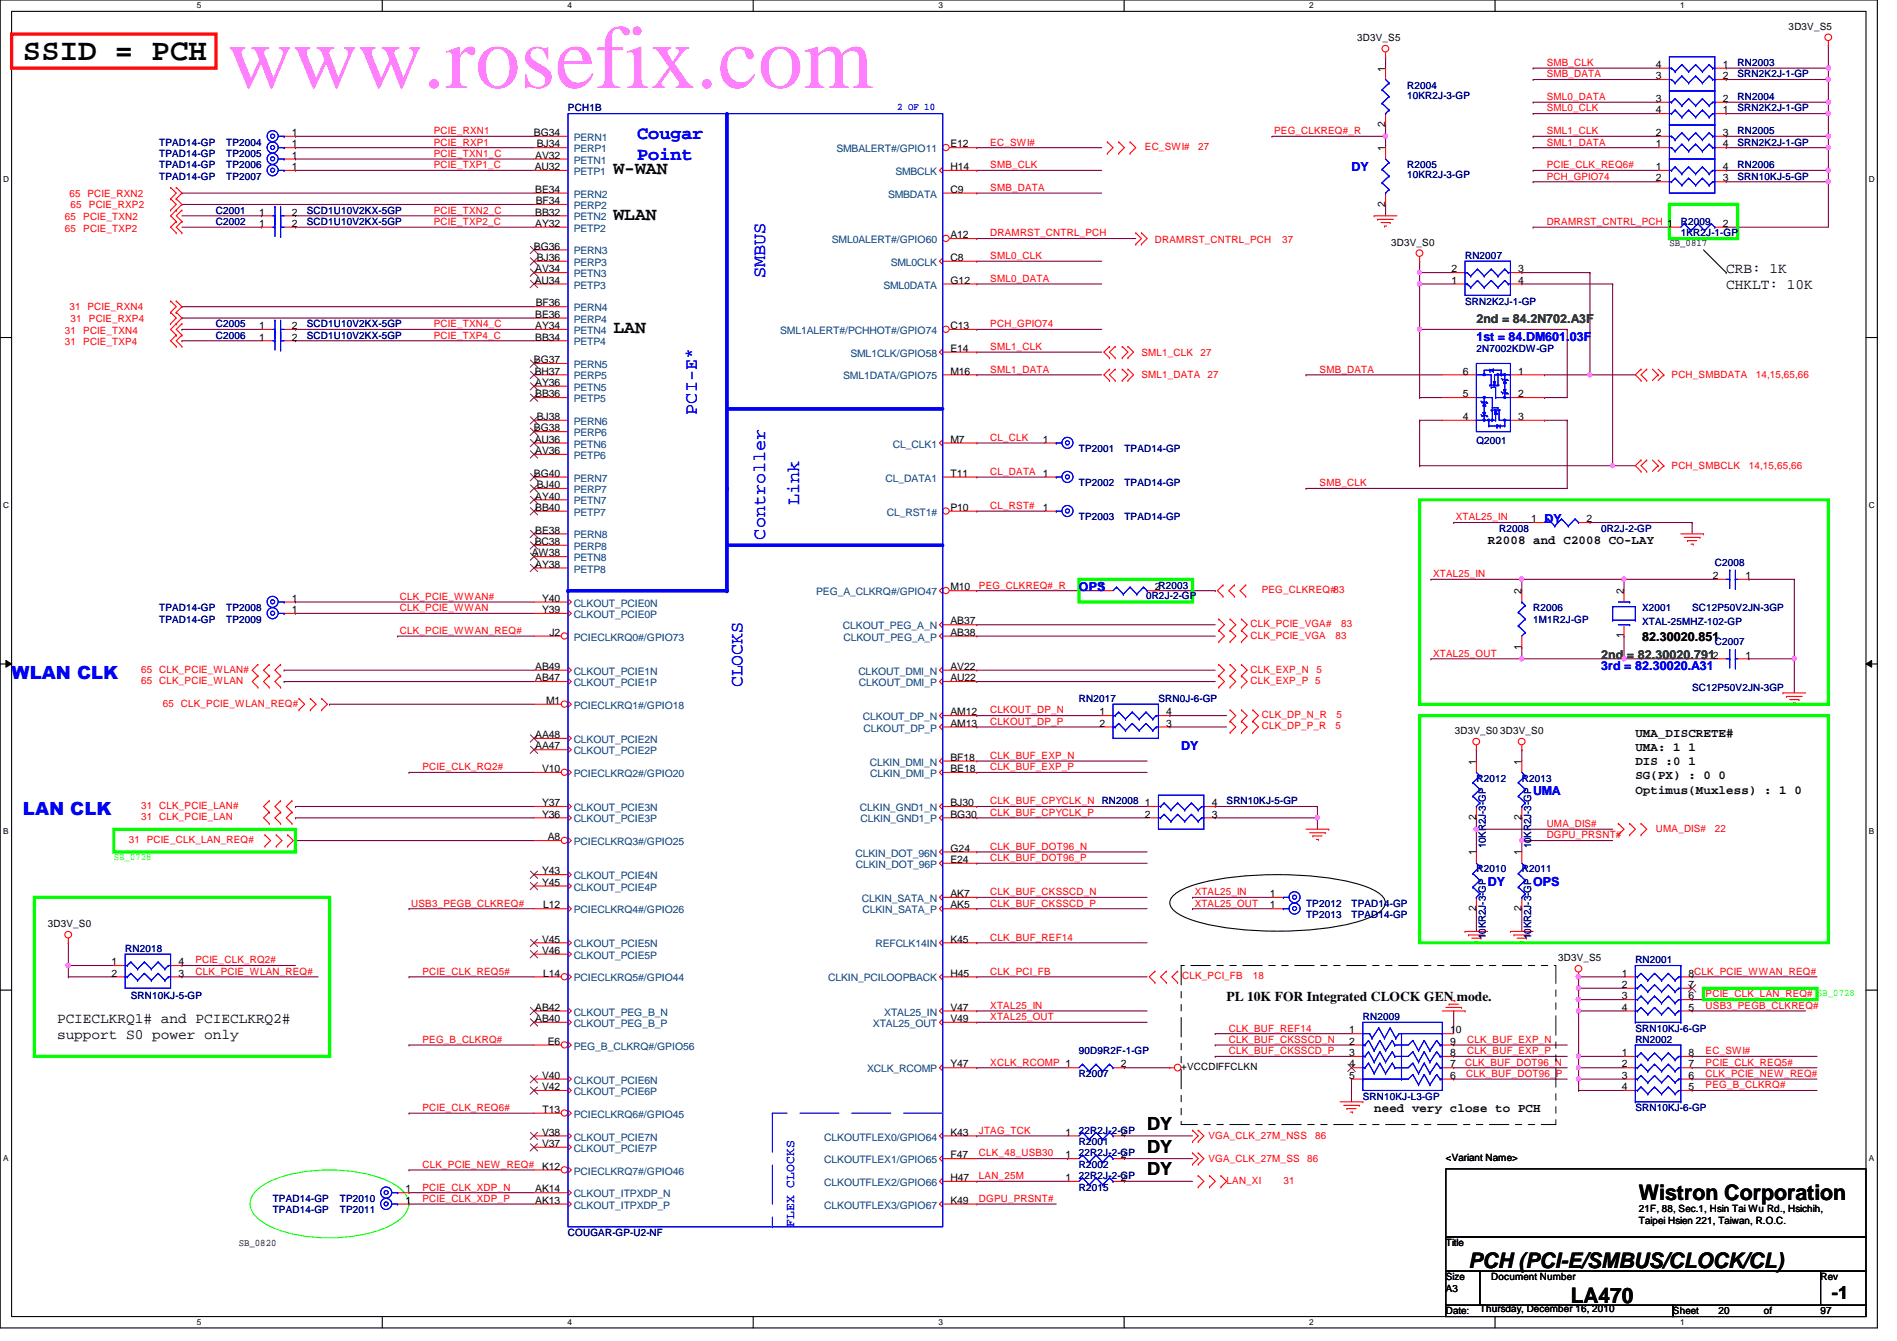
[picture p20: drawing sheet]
<svg xmlns="http://www.w3.org/2000/svg" width="297mm" height="210mm" viewBox="0 0 297 210" stroke-linecap="round" stroke-linejoin="round" font-family="sans-serif">
<defs><g id="words">
<text font-size="14.1" fill="#ff80ff" x="35.6" y="13.8">www.rosefix.com</text>
<text font-size="4.8" x="3.6" y="9.4">SSID = PCH</text>
<g font-size="3.3">
<text x="256.6" y="187.9">Wistron Corporation</text>
<text x="230" y="198.5">PCH (PCI-E/SMBUS/CLOCK/CL)</text>
<text x="246" y="203.9">LA470</text>
</g>
<g font-size="2.8" fill="#00f">
<text x="99.8" y="21.8">Cougar</text>
<text x="99.8" y="25">Point</text>
<text x="119.8" y="43.6" transform="rotate(-90 119.8 43.6)">SMBUS</text>
<text x="109.1" y="64.9" transform="rotate(-90 109.1 64.9)">PCI-E*</text>
<text x="125.1" y="79.1" transform="rotate(-90 125.1 79.1)">Link</text>
<text x="119.8" y="84.5" transform="rotate(-90 119.8 84.5)">Controller</text>
<text x="1.8" y="106.3">WLAN CLK</text>
<text x="116.2" y="107.6" transform="rotate(-90 116.2 107.6)">CLOCKS</text>
<text x="3.6" y="127.6">LAN CLK</text>
</g>
<g font-size="2.8">
<text x="96.1" y="27.3">W-WAN</text>
<text x="96.1" y="34.4">WLAN</text>
<text x="96.1" y="52.2">LAN</text>
<text x="179.6" y="176.9">DY</text>
<text x="179.6" y="180.4">DY</text>
<text x="179.6" y="184">DY</text>
<text x="286.8" y="203.4">-1</text>
</g>
<g font-size="2.3">
<text x="270.3" y="42.8">CRB: 1K</text>
<text x="270.3" y="45.3">CHKLT: 10K</text>
<text x="8.9" y="160.1">PCIECLKRQ1# and PCIECLKRQ2#</text>
<text x="8.9" y="162.6">support S0 power only</text>
</g>
<text font-size="2.1" x="192.1" y="156.6">PL 10K FOR Integrated CLOCK GEN mode.</text>
<g font-size="1.9" fill="#00f">
<text x="211.6" y="26.7">DY</text>
<text x="231.2" y="53.4">1st = 84.DM601.03F</text>
<text x="241.8" y="81.8">DY</text>
<text x="168.9" y="92.5">OPS</text>
<text x="250.7" y="104.9">3rd = 82.30020.A31</text>
<text x="185" y="117.4">DY</text>
<text x="240.1" y="124.5">UMA</text>
<text x="233" y="138.7">DY</text>
<text x="240.1" y="138.7">OPS</text>
<text x="124.4" y="192" transform="rotate(-90 124.4 192)">FLEX CLOCKS</text>
</g>
<g font-size="1.9" fill="#008000">
<text x="231.2" y="50.5">2nd = 84.2N702.A3F</text>
<text x="250.7" y="103.2">2nd = 82.30020.791</text>
</g>
<g font-size="1.9">
<text x="233" y="85.2">R2008 and C2008 CO-LAY</text>
<text x="257.1" y="100.3">82.30020.851</text>
<text x="256.1" y="115.4">UMA_DISCRETE#</text>
<text x="256.1" y="117.6">UMA: 1 1</text>
<text x="256.1" y="119.8">DIS :0 1</text>
<text x="256.1" y="122">SG(PX) : 0 0</text>
<text x="256.1" y="124.2">Optimus(Muxless) : 1 0</text>
<text x="215.2" y="174.1">need very close to PCH</text>
</g>
<g font-size="1.6">
<text x="280.1" y="4.7">3D3V_S5</text>
<text x="212.5" y="6.4">3D3V_S5</text>
<text x="216.9" y="11.2" transform="rotate(-90 216.9 11.2)">1</text>
<text x="259.3" y="10.6">4</text>
<text x="269.7" y="10.6">1</text>
<text x="259.3" y="16">3</text>
<text x="259.3" y="17.7">4</text>
<text x="259.3" y="12.4">3</text>
<text x="269.7" y="17.7">1</text>
<text x="269.7" y="16">2</text>
<text x="269.7" y="12.4">2</text>
<text x="45.7" y="23.1">1</text>
<text x="45.7" y="21.3">1</text>
<text x="83.6" y="21.3">BG34</text>
<text x="84.1" y="23.1">BJ34</text>
<text x="148.8" y="23.1">E12</text>
<text x="216.9" y="23.7" transform="rotate(-90 216.9 23.7)">1</text>
<text x="216.9" y="19.9" transform="rotate(-90 216.9 19.9)">2</text>
<text x="259.3" y="23.1">1</text>
<text x="259.3" y="21.3">2</text>
<text x="269.7" y="21.3">3</text>
<text x="269.7" y="23.1">4</text>
<text x="45.7" y="24.8">1</text>
<text x="45.7" y="26.6">1</text>
<text x="83.7" y="26.6">AU32</text>
<text x="83.8" y="24.8">AV32</text>
<text x="148.8" y="26.6">H14</text>
<text x="259.3" y="26.6">1</text>
<text x="259.3" y="28.4">2</text>
<text x="269.7" y="28.4">3</text>
<text x="269.7" y="26.6">4</text>
<text x="40.6" y="35.5">1</text>
<text x="40.6" y="33.7">1</text>
<text x="45.7" y="35.5">2</text>
<text x="45.7" y="33.7">2</text>
<text x="83.8" y="30.2">BE34</text>
<text x="83.8" y="33.7">BB32</text>
<text x="83.8" y="35.5">AY32</text>
<text x="83.9" y="32">BF34</text>
<text x="148.8" y="30.2">C9</text>
<text x="216.9" y="32.3" transform="rotate(-90 216.9 32.3)">2</text>
<text x="269.7" y="35.5">2</text>
<text x="83.6" y="39.1">BG36</text>
<text x="84.1" y="40.9">BJ36</text>
<text x="148.8" y="37.3">A12</text>
<text x="148.8" y="40.9">C8</text>
<text x="217.8" y="38.4">3D3V_S0</text>
<text x="261.4" y="38.6">SB_0817</text>
<text x="83.7" y="44.4">AU34</text>
<text x="83.8" y="42.6">AV34</text>
<text x="83.9" y="48">BF36</text>
<text x="148.8" y="44.4">G12</text>
<text x="227.3" y="44.4">1</text>
<text x="227.3" y="42.6">2</text>
<text x="237.7" y="42.6">3</text>
<text x="237.7" y="44.4">4</text>
<text x="40.6" y="51.5">1</text>
<text x="40.6" y="53.3">1</text>
<text x="45.7" y="51.5">2</text>
<text x="45.7" y="53.3">2</text>
<text x="83.8" y="49.7">BE36</text>
<text x="83.8" y="51.5">AY34</text>
<text x="83.8" y="53.3">BB34</text>
<text x="148.8" y="51.5">C13</text>
<text x="83.6" y="56.9">BG37</text>
<text x="83.7" y="58.6">BH37</text>
<text x="148.8" y="55.1">E14</text>
<text x="148.8" y="58.6">M16</text>
<text x="229.1" y="58.6">6</text>
<text x="237.7" y="58.6">1</text>
<text x="83.8" y="60.4">AY36</text>
<text x="83.8" y="62.2">BB36</text>
<text x="84.1" y="65.7">BJ38</text>
<text x="229.1" y="65.7">4</text>
<text x="229.1" y="62.2">5</text>
<text x="237.7" y="62.2">2</text>
<text x="237.7" y="65.7">3</text>
<text x="83.6" y="67.5">BG38</text>
<text x="83.7" y="69.3">AU36</text>
<text x="83.8" y="71.1">AV36</text>
<text x="148.8" y="69.3">M7</text>
<text x="163.3" y="69.3">1</text>
<text x="83.6" y="74.6">BG40</text>
<text x="84.1" y="76.4">BJ40</text>
<text x="148.8" y="74.6">T11</text>
<text x="83.8" y="83.5">BE38</text>
<text x="83.8" y="78.2">AY40</text>
<text x="83.8" y="80">BB40</text>
<text x="148.8" y="80">P10</text>
<text x="163.3" y="80">1</text>
<text x="239.7" y="81.7">1</text>
<text x="248.4" y="81.7">2</text>
<text x="83.3" y="87.1">AW38</text>
<text x="83.7" y="85.3">BC38</text>
<text x="83.8" y="88.9">AY38</text>
<text x="45.7" y="96">1</text>
<text x="45.7" y="94.2">1</text>
<text x="84.9" y="94.2">Y40</text>
<text x="84.9" y="96">Y39</text>
<text x="148.8" y="92.4">M10</text>
<text x="172.2" y="92.4">1</text>
<text x="180.8" y="92.4">2R2003</text>
<text x="238.2" y="93" transform="rotate(-90 238.2 93)">2</text>
<text x="254.3" y="93" transform="rotate(-90 254.3 93)">2</text>
<text x="268.2" y="90.6">2</text>
<text x="273.3" y="90.6">1</text>
<text x="86" y="99.5">J2</text>
<text x="148.8" y="97.7">AB37</text>
<text x="148.8" y="99.5">AB38</text>
<text x="238.2" y="101.7" transform="rotate(-90 238.2 101.7)">1</text>
<text x="254.3" y="99.9" transform="rotate(-90 254.3 99.9)">1</text>
<text x="83.8" y="104.9">AB49</text>
<text x="83.8" y="106.6">AB47</text>
<text x="148.8" y="104.9">AV22</text>
<text x="148.8" y="106.6">AU22</text>
<text x="268.2" y="103.1">2</text>
<text x="273.3" y="103.1">1</text>
<text x="85.5" y="110.2">M1</text>
<text x="148.8" y="113.7">AM13</text>
<text x="148.8" y="112">AM12</text>
<text x="172.2" y="112">1</text>
<text x="172.2" y="113.7">2</text>
<text x="182.6" y="113.7">3</text>
<text x="182.6" y="112">4</text>
<text x="83.8" y="115.5">AA48</text>
<text x="83.8" y="117.3">AA47</text>
<text x="148.8" y="119.1">BF18</text>
<text x="227.8" y="114.9">3D3V_S0</text>
<text x="231.1" y="119.7" transform="rotate(-90 231.1 119.7)">1</text>
<text x="234.9" y="114.9">3D3V_S0</text>
<text x="238.2" y="119.7" transform="rotate(-90 238.2 119.7)">1</text>
<text x="84.9" y="120.9">V10</text>
<text x="148.8" y="120.9">BE18</text>
<text x="84.9" y="126.2">Y37</text>
<text x="84.9" y="128">Y36</text>
<text x="85.8" y="131.5">A8</text>
<text x="148.8" y="126.2">BJ30</text>
<text x="148.8" y="128">BG30</text>
<text x="179.3" y="126.2">1</text>
<text x="179.3" y="128">2</text>
<text x="189.7" y="128">3</text>
<text x="189.7" y="126.2">4</text>
<text x="231.1" y="128.4" transform="rotate(-90 231.1 128.4)">2</text>
<text x="238.2" y="128.4" transform="rotate(-90 238.2 128.4)">2</text>
<text x="84.9" y="136.9">Y43</text>
<text x="148.8" y="133.3">G24</text>
<text x="148.8" y="135.1">E24</text>
<text x="231.1" y="133.9" transform="rotate(-90 231.1 133.9)">1</text>
<text x="238.2" y="133.9" transform="rotate(-90 238.2 133.9)">1</text>
<text x="84.9" y="138.6">Y45</text>
<text x="85" y="142.2">L12</text>
<text x="148.8" y="140.4">AK7</text>
<text x="148.8" y="142.2">AK5</text>
<text x="198.8" y="142.2">1</text>
<text x="198.8" y="140.4">1</text>
<text x="231.1" y="142.6" transform="rotate(-90 231.1 142.6)">2</text>
<text x="238.2" y="142.6" transform="rotate(-90 238.2 142.6)">2</text>
<text x="7.5" y="145.1">3D3V_S0</text>
<text x="84.9" y="147.5">V45</text>
<text x="84.9" y="149.3">V46</text>
<text x="148.8" y="147.5">K45</text>
<text x="17.5" y="151.1">1</text>
<text x="17.5" y="152.9">2</text>
<text x="27.9" y="152.9">3</text>
<text x="27.9" y="151.1">4</text>
<text x="85" y="152.9">L14</text>
<text x="148.8" y="152.9">H45</text>
<text x="244" y="150.5">3D3V_S5</text>
<text x="254" y="152.9">1</text>
<text x="254" y="154.6">2</text>
<text x="264.4" y="154.6">7</text>
<text x="264.4" y="152.9">8CLK_PCIE_WWAN_REQ#</text>
<text x="83.8" y="160">AB40</text>
<text x="83.8" y="158.2">AB42</text>
<text x="148.8" y="158.2">V47</text>
<text x="148.8" y="160">V49</text>
<text x="211.3" y="161.8">1</text>
<text x="227.1" y="161.8">10</text>
<text x="254" y="156.4">3</text>
<text x="254" y="158.2">4</text>
<text x="264.4" y="158.2">5</text>
<text x="264.4" y="156.4">6</text>
<text x="85.8" y="163.5">E6</text>
<text x="148.8" y="167.1">Y47</text>
<text x="175.5" y="167.1">2</text>
<text x="185" y="167.5">+VCCDIFFCLKN</text>
<text x="211.3" y="163.5">2</text>
<text x="211.3" y="165.3">3</text>
<text x="211.3" y="167.1">4</text>
<text x="227.1" y="167.1">7</text>
<text x="227.1" y="165.3">8</text>
<text x="227.1" y="163.5">9</text>
<text x="254" y="165.3">1</text>
<text x="254" y="167.1">2</text>
<text x="264.4" y="167.1">7</text>
<text x="264.4" y="165.3">8</text>
<text x="84.9" y="168.9">V40</text>
<text x="84.9" y="170.6">V42</text>
<text x="211.3" y="168.9">5</text>
<text x="227.1" y="168.9">6</text>
<text x="254" y="168.9">3</text>
<text x="254" y="170.6">4</text>
<text x="264.4" y="170.6">5</text>
<text x="264.4" y="168.9">6</text>
<text x="84.9" y="177.8">V38</text>
<text x="84.9" y="179.5">V37</text>
<text x="85" y="174.2">T13</text>
<text x="148.8" y="177.8">K43</text>
<text x="166.8" y="177.8">1</text>
<text x="175.5" y="177.8">2</text>
<text x="84.9" y="183.1">K12</text>
<text x="148.8" y="181.3">F47</text>
<text x="148.8" y="184.9">H47</text>
<text x="166.8" y="181.3">1</text>
<text x="166.8" y="184.9">1</text>
<text x="175.5" y="181.3">2</text>
<text x="175.5" y="184.9">2</text>
<text x="226.4" y="181.7">&lt;Variant Name&gt;</text>
<text x="63.5" y="186.6">1</text>
<text x="63.5" y="188.4">1</text>
<text x="83.8" y="186.6">AK14</text>
<text x="83.8" y="188.4">AK13</text>
<text x="148.8" y="188.4">K49</text>
<text x="256.6" y="189.7">21F, 88, Sec.1, Hsin Tai Wu Rd., Hsichih,</text>
<text x="256.6" y="191.6">Taipei Hsien 221, Taiwan, R.O.C.</text>
<text x="37.4" y="195">SB_0820</text>
<text x="226.4" y="195.1">Title</text>
<text x="226.4" y="200.4">Size</text>
<text x="226.4" y="202.2">A3</text>
<text x="233.5" y="200.4">Document Number</text>
<text x="285.1" y="200.4">Rev</text>
<text x="226.4" y="205.7">Date:</text>
<text x="231.7" y="205.4">Thursday, December 16, 2010</text>
<text x="262" y="205.7">Sheet</text>
<text x="269.1" y="205.7">20</text>
<text x="276.2" y="205.7">of</text>
<text x="285.1" y="205.7">97</text>
</g>
<g font-size="1.6" fill="#f00">
<text x="242.2" y="10.3">SMB_CLK</text>
<text x="242.2" y="12.1">SMB_DATA</text>
<text x="242.2" y="15.7">SML0_DATA</text>
<text x="242.2" y="17.4">SML0_CLK</text>
<text x="67.9" y="22.8">PCIE_RXP1</text>
<text x="67.9" y="21">PCIE_RXN1</text>
<text x="155.1" y="22.8">EC_SWI#</text>
<text x="179.3" y="23.5">EC_SWI#</text>
<text x="187.6" y="23.5">27</text>
<text x="199.5" y="21">PEG_CLKREQ#_R</text>
<text x="242.2" y="22.8">SML1_DATA</text>
<text x="242.2" y="21">SML1_CLK</text>
<text x="67.9" y="26.3">PCIE_TXP1_C</text>
<text x="67.9" y="24.6">PCIE_TXN1_C</text>
<text x="155.1" y="29.9">SMB_DATA</text>
<text x="155.1" y="26.3">SMB_CLK</text>
<text x="242.2" y="26.3">PCIE_CLK_REQ6#</text>
<text x="242.2" y="28.1">PCH_GPIO74</text>
<text x="10.2" y="34.5">65</text>
<text x="10.9" y="30.8">65 PCIE_RXN2</text>
<text x="11" y="32.6">65</text>
<text x="13" y="34.5">PCIE_TXN2</text>
<text x="13.9" y="32.6">PCIE_RXP2</text>
<text x="67.9" y="35.2">PCIE_TXP2_C</text>
<text x="67.9" y="33.4">PCIE_TXN2_C</text>
<text x="242.2" y="35.2">DRAMRST_CNTRL_PCH 1</text>
<text x="10.2" y="36.3">65</text>
<text x="13" y="36.3">PCIE_TXP2</text>
<text x="155.1" y="37">DRAMRST_CNTRL_PCH</text>
<text x="155.1" y="40.6">SML0_CLK</text>
<text x="180.8" y="38.1">DRAMRST_CNTRL_PCH</text>
<text x="200.8" y="38.1">37</text>
<text x="155.1" y="44.1">SML0_DATA</text>
<text x="10.2" y="52.3">31</text>
<text x="10.9" y="48.6">31 PCIE_RXN4</text>
<text x="11" y="50.3">31</text>
<text x="13" y="52.3">PCIE_TXN4</text>
<text x="13.9" y="50.3">PCIE_RXP4</text>
<text x="67.9" y="53">PCIE_TXP4_C</text>
<text x="67.9" y="51.2">PCIE_TXN4_C</text>
<text x="155.1" y="51.2">PCH_GPIO74</text>
<text x="10.2" y="54.1">31</text>
<text x="13" y="54.1">PCIE_TXP4</text>
<text x="155.1" y="54.8">SML1_CLK</text>
<text x="155.1" y="58.3">SML1_DATA</text>
<text x="178.7" y="59.2">SML1_DATA 27</text>
<text x="178.7" y="55.7">SML1_CLK</text>
<text x="188" y="55.7">27</text>
<text x="206.6" y="58.3">SMB_DATA</text>
<text x="261.7" y="59.2">PCH_SMBDATA</text>
<text x="274.9" y="59.2">14,15,65,66</text>
<text x="155.1" y="69">CL_CLK</text>
<text x="155.1" y="74.3">CL_DATA 1</text>
<text x="206.6" y="76.1">SMB_CLK</text>
<text x="261.7" y="73.4">PCH_SMBCLK</text>
<text x="273.9" y="73.4">14,15,65,66</text>
<text x="155.1" y="79.7">CL_RST#</text>
<text x="228" y="81.4">XTAL25_IN</text>
<text x="62.6" y="95.7">CLK_PCIE_WWAN</text>
<text x="62.6" y="93.9">CLK_PCIE_WWAN#</text>
<text x="153.3" y="92.1">PEG_CLKREQ#_R</text>
<text x="197.6" y="92.8">PEG_CLKREQ#83</text>
<text x="224.4" y="90.3">XTAL25_IN</text>
<text x="62.6" y="99.2">CLK_PCIE_WWAN_REQ#</text>
<text x="195.8" y="98.2">CLK_PCIE_VGA#</text>
<text x="195.8" y="99.9">CLK_PCIE_VGA</text>
<text x="209.1" y="99.9">83</text>
<text x="210" y="98.2">83</text>
<text x="22.1" y="105.3">65 CLK_PCIE_WLAN#</text>
<text x="22.1" y="107.1">65 CLK_PCIE_WLAN</text>
<text x="195.8" y="105.3">CLK_EXP_N</text>
<text x="195.8" y="107.1">CLK_EXP_P 5</text>
<text x="206.1" y="105.3">5</text>
<text x="224.4" y="102.8">XTAL25_OUT</text>
<text x="25.5" y="110.6">65 CLK_PCIE_WLAN_REQ#</text>
<text x="155.1" y="111.7">CLKOUT_DP_N</text>
<text x="155.1" y="113.5">CLKOUT_DP_P</text>
<text x="197.6" y="112.4">CLK_DP_N_R</text>
<text x="209.3" y="112.4">5</text>
<text x="155.1" y="118.8">CLK_BUF_EXP_N</text>
<text x="197.6" y="114.2">CLK_DP_P_R</text>
<text x="209.1" y="114.2">5</text>
<text x="66.2" y="120.6">PCIE_CLK_RQ2#</text>
<text x="155.1" y="120.6">CLK_BUF_EXP_P</text>
<text x="155.1" y="125.9">CLK_BUF_CPYCLK_N</text>
<text x="20.1" y="132">31 PCIE_CLK_LAN_REQ#</text>
<text x="22.1" y="126.6">31 CLK_PCIE_LAN#</text>
<text x="22.1" y="128.4">31 CLK_PCIE_LAN</text>
<text x="155.1" y="127.7">CLK_BUF_CPYCLK_P</text>
<text x="242.2" y="131.2">DGPU_PRSNT#</text>
<text x="242.2" y="129.5">UMA_DIS#</text>
<text x="259.3" y="130.2">UMA_DIS#</text>
<text x="268.5" y="130.2">22</text>
<text x="155.1" y="134.8">CLK_BUF_DOT96_P</text>
<text x="155.1" y="133">CLK_BUF_DOT96_N</text>
<text x="64.4" y="141.9">USB3_PEGB_CLKREQ#</text>
<text x="155.1" y="141.9">CLK_BUF_CKSSCD_P</text>
<text x="155.1" y="140.1">CLK_BUF_CKSSCD_N</text>
<text x="187.1" y="140.1">XTAL25_IN</text>
<text x="187.1" y="141.9">XTAL25_OUT</text>
<text x="155.1" y="147.2">CLK_BUF_REF14</text>
<text x="30.6" y="150.8">PCIE_CLK_RQ2#</text>
<text x="30.6" y="152.6">CLK_PCIE_WLAN_REQ#</text>
<text x="66.2" y="152.6">PCIE_CLK_REQ5#</text>
<text x="155.1" y="152.6">CLK_PCI_FB</text>
<text x="185.1" y="153.3">CLK_PCI_FB</text>
<text x="196.2" y="153.3">18</text>
<text x="155.1" y="157.9">XTAL25_IN</text>
<text x="155.1" y="159.7">XTAL25_OUT</text>
<text x="192.4" y="161.5">CLK_BUF_REF14</text>
<text x="267.1" y="156.1">PCIE_CLK_LAN_REQ# SB_0728</text>
<text x="267.1" y="157.9">USB3_PEGB_CLKREQ#</text>
<text x="66.2" y="163.2">PEG_B_CLKRQ#</text>
<text x="155.1" y="166.8">XCLK_RCOMP 1</text>
<text x="192.4" y="165">CLK_BUF_CKSSCD_P</text>
<text x="192.4" y="163.2">CLK_BUF_CKSSCD_N</text>
<text x="229.4" y="166.8">CLK_BUF_DOT96_N</text>
<text x="229.7" y="165">CLK_BUF_EXP_P</text>
<text x="229.7" y="163.2">CLK_BUF_EXP_N</text>
<text x="267.1" y="166.8">PCIE_CLK_REQ5#</text>
<text x="267.1" y="165">EC_SWI#</text>
<text x="66.2" y="173.9">PCIE_CLK_REQ6#</text>
<text x="229.6" y="168.6">CLK_BUF_DOT96_P</text>
<text x="267.1" y="170.3">PEG_B_CLKRQ#</text>
<text x="267.1" y="168.6">CLK_PCIE_NEW_REQ#</text>
<text x="153.3" y="177.5">JTAG_TCK</text>
<text x="189.2" y="178.4">VGA_CLK_27M_NSS</text>
<text x="205.9" y="178.4">86</text>
<text x="66.2" y="182.8">CLK_PCIE_NEW_REQ#</text>
<text x="153.3" y="181">CLK_48_USB30</text>
<text x="153.3" y="184.6">LAN_25M</text>
<text x="189.2" y="181.9">VGA_CLK_27M_SS</text>
<text x="192.1" y="185.3">LAN_XI</text>
<text x="201" y="185.3">31</text>
<text x="204.7" y="181.9">86</text>
<text x="66.2" y="188.1">PCIE_CLK_XDP_P</text>
<text x="66.2" y="186.4">PCIE_CLK_XDP_N</text>
<text x="153.3" y="188.1">DGPU_PRSNT#</text>
</g>
<g font-size="1.6" fill="#000080">
<text x="272.1" y="10.3">RN2003</text>
<text x="88.9" y="17.4">PCH1B</text>
<text x="220.3" y="13.9">R2004</text>
<text x="220.3" y="15.5">10KR2J-3-GP</text>
<text x="272.1" y="15.7">RN2004</text>
<text x="272.1" y="17.4">SRN2K2J-1-GP</text>
<text x="272.1" y="12.1">SRN2K2J-1-GP</text>
<text x="24.9" y="22.8">TPAD14-GP</text>
<text x="35.4" y="22.8">TP2004</text>
<text x="272.1" y="21">RN2005</text>
<text x="272.1" y="22.8">SRN2K2J-1-GP</text>
<text x="24.9" y="24.6">TPAD14-GP</text>
<text x="24.9" y="26.3">TPAD14-GP</text>
<text x="24.9" y="28.1">TPAD14-GP</text>
<text x="35.4" y="24.6">TP2005</text>
<text x="35.4" y="26.3">TP2006</text>
<text x="35.4" y="28.1">TP2007</text>
<text x="220.3" y="26.3">R2005</text>
<text x="220.3" y="27.9">10KR2J-3-GP</text>
<text x="272.1" y="26.3">RN2006</text>
<text x="272.1" y="28.1">SRN10KJ-5-GP</text>
<text x="33.8" y="35.2">C2002</text>
<text x="33.8" y="33.4">C2001</text>
<text x="48" y="35.2">SCD1U10V2KX-5GP</text>
<text x="48" y="33.4">SCD1U10V2KX-5GP</text>
<text x="263.2" y="35.2">R2009</text>
<text x="229.4" y="40.6">RN2007</text>
<text x="263.2" y="37">1KR2J-1-GP</text>
<text x="229.4" y="47.7">SRN2K2J-1-GP</text>
<text x="33.8" y="51.2">C2005</text>
<text x="33.8" y="53">C2006</text>
<text x="48" y="51.2">SCD1U10V2KX-5GP</text>
<text x="48" y="53">SCD1U10V2KX-5GP</text>
<text x="231.2" y="55.1">2N7002KDW-GP</text>
<text x="168.9" y="70.8">TP2001</text>
<text x="176.1" y="70.8">TPAD14-GP</text>
<text x="231.2" y="69.6">Q2001</text>
<text x="168.9" y="76.1">TP2002</text>
<text x="176.1" y="76.1">TPAD14-GP</text>
<text x="168.9" y="81.4">TP2003</text>
<text x="176.1" y="81.4">TPAD14-GP</text>
<text x="234.7" y="83.2">R2008</text>
<text x="250.7" y="83.2">0R2J-2-GP</text>
<text x="268.5" y="88.6">C2008</text>
<text x="24.9" y="95.7">TPAD14-GP</text>
<text x="35.4" y="95.7">TP2008</text>
<text x="179.4" y="93.7">0R2J-2-GP</text>
<text x="240.1" y="95.7">R2006</text>
<text x="257.1" y="95.7">X2001</text>
<text x="265" y="95.7">SC12P50V2JN-3GP</text>
<text x="24.9" y="97.5">TPAD14-GP</text>
<text x="35.4" y="97.5">TP2009</text>
<text x="240.1" y="97.5">1M1R2J-GP</text>
<text x="257.1" y="97.8">XTAL-25MHZ-102-GP</text>
<text x="268.5" y="101">C2007</text>
<text x="168.9" y="109.9">RN2017</text>
<text x="181.4" y="109.9">SRN0J-6-GP</text>
<text x="265" y="108.1">SC12P50V2JN-3GP</text>
<text x="172.5" y="125.9">RN2008</text>
<text x="192.1" y="125.9">SRN10KJ-5-GP</text>
<text x="231.2" y="122.3">R2012</text>
<text x="238.3" y="122.3">R2013</text>
<text x="231.2" y="136.6">R2010</text>
<text x="232.7" y="132.8" transform="rotate(-90 232.7 132.8)">10KR2J-3-GP</text>
<text x="238.3" y="136.6">R2011</text>
<text x="239.8" y="132.8" transform="rotate(-90 239.8 132.8)">10KR2J-3-GP</text>
<text x="204.5" y="143.7">TP2013</text>
<text x="204.5" y="141.9">TP2012</text>
<text x="211.6" y="143.7">TPAD14-GP</text>
<text x="211.6" y="141.9">TPAD14-GP</text>
<text x="19.6" y="149">RN2018</text>
<text x="232.7" y="147" transform="rotate(-90 232.7 147)">10KR2J-3-GP</text>
<text x="239.8" y="147" transform="rotate(-90 239.8 147)">10KR2J-3-GP</text>
<text x="256.1" y="150.8">RN2001</text>
<text x="20.5" y="156.3">SRN10KJ-5-GP</text>
<text x="213.4" y="159.7">RN2009</text>
<text x="256.1" y="161.5">SRN10KJ-6-GP</text>
<text x="168.9" y="165">90D9R2F-1-GP</text>
<text x="256.1" y="163.2">RN2002</text>
<text x="168.9" y="168.6">R2007</text>
<text x="213.4" y="172.1">SRN10KJ-L3-GP</text>
<text x="256.1" y="173.9">SRN10KJ-6-GP</text>
<text x="168.9" y="179.2">R2001</text>
<text x="168.9" y="177.5">22R2J-2-GP</text>
<text x="168.9" y="182.8">R2002</text>
<text x="168.9" y="181">22R2J-2-GP</text>
<text x="168.9" y="184.6">22R2J-2-GP</text>
<text x="42.7" y="188.1">TPAD14-GP</text>
<text x="42.7" y="189.9">TPAD14-GP</text>
<text x="53.2" y="188.1">TP2010</text>
<text x="53.2" y="189.9">TP2011</text>
<text x="168.9" y="186.4">R2015</text>
<text x="88.9" y="193.5">COUGAR-GP-U2-NF</text>
</g>
<text font-size="1.6" fill="#00f" x="140.5" y="17.2">2 OF 10</text>
<g font-size="1.6" fill="#004080">
<text x="89.8" y="22.1">PERN1</text>
<text x="89.8" y="23.8">PERP1</text>
<text x="131" y="23.8">SMBALERT#/GPIO11</text>
<text x="89.8" y="25.6">PETN1</text>
<text x="89.8" y="27.4">PETP1</text>
<text x="140.2" y="27.4">SMBCLK</text>
<text x="89.8" y="30.9">PERN2</text>
<text x="89.8" y="32.7">PERP2</text>
<text x="89.8" y="34.5">PETN2</text>
<text x="139.1" y="30.9">SMBDATA</text>
<text x="89.8" y="39.8">PERN3</text>
<text x="89.8" y="41.6">PERP3</text>
<text x="89.8" y="36.3">PETP2</text>
<text x="130.3" y="38.1">SML0ALERT#/GPIO60</text>
<text x="139.5" y="41.6">SML0CLK</text>
<text x="89.8" y="43.4">PETN3</text>
<text x="89.8" y="45.2">PETP3</text>
<text x="138.3" y="45.2">SML0DATA</text>
<text x="89.8" y="48.7">PERN4</text>
<text x="89.8" y="50.5">PERP4</text>
<text x="89.8" y="52.3">PETN4</text>
<text x="122.2" y="52.3">SML1ALERT#/PCHHOT#/GPIO74</text>
<text x="89.8" y="57.6">PERN5</text>
<text x="89.8" y="59.4">PERP5</text>
<text x="89.8" y="54.1">PETP4</text>
<text x="132" y="59.4">SML1DATA/GPIO75</text>
<text x="133.2" y="55.8">SML1CLK/GPIO58</text>
<text x="89.8" y="61.2">PETN5</text>
<text x="89.8" y="62.9">PETP5</text>
<text x="89.8" y="66.5">PERN6</text>
<text x="89.8" y="68.3">PERP6</text>
<text x="89.8" y="70.1">PETN6</text>
<text x="89.8" y="71.8">PETP6</text>
<text x="139.8" y="70.1">CL_CLK1</text>
<text x="89.8" y="75.4">PERN7</text>
<text x="89.8" y="77.2">PERP7</text>
<text x="138.7" y="75.4">CL_DATA1</text>
<text x="89.8" y="79">PETN7</text>
<text x="89.8" y="80.7">PETP7</text>
<text x="138.9" y="80.7">CL_RST1#</text>
<text x="89.8" y="84.3">PERN8</text>
<text x="89.8" y="86.1">PERP8</text>
<text x="89.8" y="87.8">PETN8</text>
<text x="89.8" y="89.6">PETP8</text>
<text x="89.8" y="95">CLKOUT_PCIE0N</text>
<text x="127.8" y="93.2">PEG_A_CLKRQ#/GPIO47</text>
<text x="89.8" y="96.7">CLKOUT_PCIE0P</text>
<text x="89.8" y="100.3">PCIECLKRQ0#/GPIO73</text>
<text x="132" y="98.5">CLKOUT_PEG_A_N</text>
<text x="132.1" y="100.3">CLKOUT_PEG_A_P</text>
<text x="89.8" y="105.6">CLKOUT_PCIE1N</text>
<text x="89.8" y="107.4">CLKOUT_PCIE1P</text>
<text x="134.4" y="105.6">CLKOUT_DMI_N</text>
<text x="134.5" y="107.4">CLKOUT_DMI_P</text>
<text x="89.8" y="111">PCIECLKRQ1#/GPIO18</text>
<text x="135.1" y="112.7">CLKOUT_DP_N</text>
<text x="89.8" y="116.3">CLKOUT_PCIE2N</text>
<text x="89.8" y="118.1">CLKOUT_PCIE2P</text>
<text x="135.2" y="114.5">CLKOUT_DP_P</text>
<text x="136.2" y="119.8">CLKIN_DMI_N</text>
<text x="89.8" y="121.6">PCIECLKRQ2#/GPIO20</text>
<text x="136.3" y="121.6">CLKIN_DMI_P</text>
<text x="89.8" y="127">CLKOUT_PCIE3N</text>
<text x="89.8" y="128.7">CLKOUT_PCIE3P</text>
<text x="134.7" y="127">CLKIN_GND1_N</text>
<text x="134.7" y="128.7">CLKIN_GND1_P</text>
<text x="89.8" y="137.6">CLKOUT_PCIE4N</text>
<text x="89.8" y="132.3">PCIECLKRQ3#/GPIO25</text>
<text x="133.9" y="134.1">CLKIN_DOT_96N</text>
<text x="134" y="135.8">CLKIN_DOT_96P</text>
<text x="89.8" y="139.4">CLKOUT_PCIE4P</text>
<text x="89.8" y="143">PCIECLKRQ4#/GPIO26</text>
<text x="135" y="141.2">CLKIN_SATA_N</text>
<text x="135" y="143">CLKIN_SATA_P</text>
<text x="89.8" y="148.3">CLKOUT_PCIE5N</text>
<text x="137.1" y="148.3">REFCLK14IN</text>
<text x="89.8" y="150.1">CLKOUT_PCIE5P</text>
<text x="89.8" y="153.6">PCIECLKRQ5#/GPIO44</text>
<text x="129.7" y="153.6">CLKIN_PCILOOPBACK</text>
<text x="89.8" y="160.7">CLKOUT_PEG_B_P</text>
<text x="89.8" y="159">CLKOUT_PEG_B_N</text>
<text x="136.7" y="160.7">XTAL25_OUT</text>
<text x="138.5" y="159">XTAL25_IN</text>
<text x="89.8" y="164.3">PEG_B_CLKRQ#/GPIO56</text>
<text x="135.8" y="167.9">XCLK_RCOMP</text>
<text x="89.8" y="169.6">CLKOUT_PCIE6N</text>
<text x="89.8" y="171.4">CLKOUT_PCIE6P</text>
<text x="89.8" y="178.5">CLKOUT_PCIE7N</text>
<text x="89.8" y="175">PCIECLKRQ6#/GPIO45</text>
<text x="129.1" y="178.5">CLKOUTFLEX0/GPIO64</text>
<text x="89.8" y="183.9">PCIECLKRQ7#/GPIO46</text>
<text x="89.8" y="180.3">CLKOUT_PCIE7P</text>
<text x="129.1" y="182.1">CLKOUTFLEX1/GPIO65</text>
<text x="129.1" y="185.6">CLKOUTFLEX2/GPIO66</text>
<text x="89.8" y="187.4">CLKOUT_ITPXDP_N</text>
<text x="89.8" y="189.2">CLKOUT_ITPXDP_P</text>
<text x="129.1" y="189.2">CLKOUTFLEX3/GPIO67</text>
</g>
<text font-size="1.6" fill="#0f0" x="17.8" y="134.6">SB_0728</text>
<g font-size="1.3">
<text x="30.8" y="1.3">5</text>
<text x="88.9" y="1.3">4</text>
<text x="146.9" y="1.3">3</text>
<text x="205" y="1.3">2</text>
<text x="263.1" y="1.3">1</text>
<text x=".5" y="28.4">D</text>
<text x="292.6" y="28.4">D</text>
<text x=".5" y="79.5">C</text>
<text x="292.6" y="79.5">C</text>
<text x=".5" y="130.6">B</text>
<text x="292.6" y="130.6">B</text>
<text x=".5" y="181.7">A</text>
<text x="292.6" y="181.7">A</text>
<text x="30.8" y="207.4">5</text>
<text x="88.9" y="207.4">4</text>
<text x="146.9" y="207.4">3</text>
<text x="205" y="207.4">2</text>
<text x="263.1" y="207.4">1</text>
</g>
</g></defs>
<path d="M0 0h294v207.9h-294zM1.8 1.8h290.4v204.3h-290.4z" fill="none" stroke="#000" stroke-width=".17"/>
<g fill="#fff">
<path d="M30.8 .2h.7v1.4h-.7z"/>
<path d="M30.8 206.2h.7v1.4h-.7z"/>
</g>
<path d="M59.9 0v1.8M59.9 206.1v1.8" fill="none" stroke="#000" stroke-width=".17"/>
<g fill="#fff">
<path d="M88.9 .2h.6v1.4h-.6z"/>
<path d="M88.9 206.2h.6v1.4h-.6z"/>
</g>
<path d="M117.9 0v1.8M117.9 206.1v1.8" fill="none" stroke="#000" stroke-width=".17"/>
<g fill="#fff">
<path d="M146.9 .2h.7v1.4h-.7z"/>
<path d="M146.9 206.2h.7v1.4h-.7z"/>
</g>
<path d="M176 0v1.8M176 206.1v1.8" fill="none" stroke="#000" stroke-width=".17"/>
<g fill="#fff">
<path d="M205 .2h.7v1.4h-.7z"/>
<path d="M205 206.2h.7v1.4h-.7z"/>
</g>
<path d="M234.1 0v1.8M234.1 206.1v1.8" fill="none" stroke="#000" stroke-width=".17"/>
<g fill="#fff">
<path d="M263.1 .2h.7v1.4h-.7z"/>
<path d="M263.1 206.2h.7v1.4h-.7z"/>
<path d="M.5 27.3h.9v1.4h-.9z"/>
<path d="M292.6 27.3h.9v1.4h-.9z"/>
<path d="M.5 78.4h.9v1.4h-.9z"/>
<path d="M292.6 78.4h.9v1.4h-.9z"/>
</g>
<path d="M0 52.8h1.8M292.2 52.8h1.8" fill="none" stroke="#000" stroke-width=".17"/>
<g fill="#fff">
<path d="M.5 129.5h.8v1.4h-.8z"/>
<path d="M292.6 129.5h.9v1.4h-.9z"/>
</g>
<path d="M0 103.9h1.8M292.2 103.9h1.8" fill="none" stroke="#000" stroke-width=".17"/>
<path d="M.9 103.4l.9 .5-.9 .5zM292.2 103.9l.9-.5v1z" fill="#000"/>
<path d="M.9 103.4l.9 .5-.9 .5zM292.2 103.9l.9-.5v1z" fill="none" stroke="#000" stroke-width=".16"/>
<g fill="#fff">
<path d="M.5 180.5h.8v1.4h-.8z"/>
<path d="M292.6 180.5h.9v1.4h-.9z"/>
</g>
<path d="M0 155h1.8M292.2 155h1.8" fill="none" stroke="#000" stroke-width=".17"/>
<g fill="none" stroke="#800040" stroke-width=".17">
<path d="M240.1 10.7h.1M240.1 10.7h19.5M270.3 17.8h.1M286.3 16h.1M286.3 16v1.8h-16M238.3 42.7h.1M238.3 42.7h10.7M152.9 119.1h.1M152.9 119.1h26.7M152.9 120.9h.1M152.9 120.9h26.7M152.9 158.2h.1"/>
<path d="M152.9 158.2h26.7M64 174.2h.1M64 174.2h19.6"/>
</g>
<circle cx="286.3" cy="16" r=".32" fill="#f0f"/>
<circle cx="286.3" cy="16" r=".32" fill="none" stroke="#f0f" stroke-width=".17"/>
<g fill="none" stroke="#800040" stroke-width=".17">
<path d="M152.9 23.1h.1M152.9 23.1h19.6M217 32h.1M217 32v1.8M28.5 49.8h.1M28.5 49.8h55.1M152.9 51.6h.1M152.9 51.6h19.6M152.9 97.8h.1M152.9 97.8h37.4M181.4 92.5h8.9M190.3 92.5h.1"/>
<path d="M224.1 90.7h.1M224.1 90.7h14.2M224.1 103.1h.1M238.3 101.3h.1M238.3 101.3v1.8h-14.2M64 120.9h.1M64 120.9h19.6M206.3 126.2h.1M206.3 126.2v1.8M238.3 131.6h.1M238.3 131.6h14.2M152.9 142.2h.1"/>
<path d="M152.9 152.9h.1M152.9 142.2h26.7M152.9 152.9h26.7M152.9 160h.1M152.9 160h26.7"/>
</g>
<circle cx="238.3" cy="131.5" r=".32" fill="#f0f"/>
<circle cx="238.3" cy="131.5" r=".32" fill="none" stroke="#f0f" stroke-width=".17"/>
<path d="M247.2 158.2h.1M247.2 158.2v7.2M265 156.5h.1M265 156.5h17.7M247.2 168.9h.1M247.2 167.1h.1M247.2 167.1v1.8M247.2 168.9h7.1M265 170.7h.1M265 170.7h19.5" fill="none" stroke="#800040" stroke-width=".17"/>
<circle cx="247.2" cy="168.9" r=".32" fill="#f0f"/>
<circle cx="247.2" cy="168.9" r=".32" fill="none" stroke="#f0f" stroke-width=".17"/>
<circle cx="247.2" cy="167.1" r=".32" fill="#f0f"/>
<circle cx="247.2" cy="167.1" r=".32" fill="none" stroke="#f0f" stroke-width=".17"/>
<path d="M247.2 158.2h.1M247.2 156.5h.1M247.2 158.2h7.1M247.2 156.5v1.7" fill="none" stroke="#800040" stroke-width=".17"/>
<circle cx="247.2" cy="158.2" r=".32" fill="#f0f"/>
<circle cx="247.2" cy="158.2" r=".32" fill="none" stroke="#f0f" stroke-width=".17"/>
<circle cx="247.2" cy="156.4" r=".32" fill="#f0f"/>
<circle cx="247.2" cy="156.4" r=".32" fill="none" stroke="#f0f" stroke-width=".17"/>
<path d="M265 158.2h.1M265 158.2h17.7M247.2 170.7h.1M247.2 168.9h.1M247.2 165.4h.1M247.2 170.7h7.1M247.2 168.9v1.8M247.2 165.4h7.1M265 168.9h.1M265 168.9h19.5" fill="none" stroke="#800040" stroke-width=".17"/>
<circle cx="247.2" cy="165.3" r=".32" fill="#f0f"/>
<circle cx="247.2" cy="165.3" r=".32" fill="none" stroke="#f0f" stroke-width=".17"/>
<path d="M247.2 154.7h.1M247.2 154.7h7.1" fill="none" stroke="#800040" stroke-width=".17"/>
<circle cx="247.2" cy="154.7" r=".32" fill="#f0f"/>
<circle cx="247.2" cy="154.7" r=".32" fill="none" stroke="#f0f" stroke-width=".17"/>
<path d="M247.2 152.9h.1M247.2 152.9h7.1" fill="none" stroke="#800040" stroke-width=".17"/>
<circle cx="247.2" cy="152.9" r=".32" fill="#f0f"/>
<circle cx="247.2" cy="152.9" r=".32" fill="none" stroke="#f0f" stroke-width=".17"/>
<path d="M247.2 152.9h.1M247.2 152.9v1.8" fill="none" stroke="#800040" stroke-width=".17"/>
<circle cx="247.2" cy="152.9" r=".32" fill="#f0f"/>
<circle cx="247.2" cy="152.9" r=".32" fill="none" stroke="#f0f" stroke-width=".17"/>
<path d="M247.2 156.5h.1M247.2 156.5h7.1M247.2 165.4h.1M247.2 167.1h.1M247.2 165.4v1.7M247.2 167.1h7.1" fill="none" stroke="#800040" stroke-width=".17"/>
<circle cx="247.2" cy="156.4" r=".32" fill="#f0f"/>
<circle cx="247.2" cy="156.4" r=".32" fill="none" stroke="#f0f" stroke-width=".17"/>
<g fill="none" stroke="#800040" stroke-width=".17">
<path d="M46.3 23.1h.1M46.3 21.3h.1M46.3 26.7h.1M46.3 24.9h.1M46.3 26.7h37.3M46.3 23.1h37.3M46.3 21.3h37.3M46.3 24.9h37.3M240.1 35.6h.1M240.1 26.7h.1M240.1 35.6h21.3M240.1 26.7h19.5"/>
<path d="M270.3 35.6h.1M286.3 28.4h.1M286.3 28.4v7.2h-16M227.6 81.8h.1M227.6 81.8h12.5M249 81.8h.1M249 81.8h16M265 81.8h.1M265 81.8v1.8M152.9 112h.1M152.9 113.8h.1M152.9 112h19.6"/>
<path d="M152.9 113.8h19.6M231.2 117.3h.1M231.2 117.3v1.8M238.3 117.3h.1M238.3 117.3v1.8M231.2 129.8h.1M231.2 129.8v3.5M231.2 129.8h21.3M238.3 128h.1M238.3 128v3.6M64 152.9h.1M64 152.9h19.6"/>
<path d="M227.6 158.2h.1M227.6 158.2v3.6M231.2 142.2h.1M231.2 142.2v3.6M238.3 142.2h.1M238.3 142.2v3.6M247.2 154.7h.1M247.2 154.7v1.8M64 163.6h.1M64 163.6h19.6M190.3 165.4h.1M190.3 163.6h.1"/>
<path d="M190.3 161.8h.1M190.3 163.6h21.3M190.3 165.4h21.3M190.3 161.8h21.3M211.6 168.9h.1M211.6 168.9v3.6M227.6 165.4h.1M227.6 163.6h.1M227.6 167.1h.1M227.6 168.9h.1M227.6 167.1h17.8M227.6 163.6h17.8"/>
<path d="M227.6 165.4h17.8M227.6 168.9h17.8M265 167.1h.1M265 167.1h19.5M64 188.5h.1M64 186.7h.1M64 188.5h19.6M64 186.7h19.6"/>
</g>
<circle cx="231.2" cy="129.8" r=".32" fill="#f0f"/>
<circle cx="231.2" cy="129.8" r=".32" fill="none" stroke="#f0f" stroke-width=".17"/>
<path d="M222.3 42.7h.1M222.3 40.9h.1M222.3 44.4h.1M222.3 42.7h5.3M222.3 40.9v3.5M222.3 44.4h5.3M231.2 128h.1M231.2 128v1.8M238.3 131.6h.1M238.3 131.6v1.7" fill="none" stroke="#800040" stroke-width=".17"/>
<circle cx="222.3" cy="42.6" r=".32" fill="#f0f"/>
<circle cx="222.3" cy="42.6" r=".32" fill="none" stroke="#f0f" stroke-width=".17"/>
<path d="M254.3 103.1h.1M254.3 103.1h14.2" fill="none" stroke="#800040" stroke-width=".17"/>
<circle cx="254.3" cy="103.1" r=".32" fill="#f0f"/>
<circle cx="254.3" cy="103.1" r=".32" fill="none" stroke="#f0f" stroke-width=".17"/>
<path d="M286.3 17.8h.1M286.3 17.8v3.5h-16M270.3 21.3h.1M238.3 44.4h.1M238.3 44.4h14.2" fill="none" stroke="#800040" stroke-width=".17"/>
<circle cx="286.3" cy="17.8" r=".32" fill="#f0f"/>
<circle cx="286.3" cy="17.8" r=".32" fill="none" stroke="#f0f" stroke-width=".17"/>
<g fill="none" stroke="#800040" stroke-width=".17">
<path d="M270.3 10.7h.1M286.3 7.1h.1M286.3 7.1v3.6h-16M270.3 28.4h.1M270.3 28.4h16M152.9 55.1h.1M152.9 58.7h.1M152.9 58.7h19.6M152.9 55.1h19.6M222.3 51.6h.1M222.3 51.6h23.1M241.8 58.7h.1"/>
<path d="M241.8 58.7h7.2M222.3 72.9h.1M222.3 72.9h30.2M152.9 99.6h.1M152.9 92.5h.1M152.9 99.6h37.4M152.9 92.5h19.6M273.9 90.7h.1M273.9 90.7h7.1M64 142.2h.1M64 142.2h19.6"/>
</g>
<circle cx="222.3" cy="51.5" r=".32" fill="#f0f"/>
<circle cx="222.3" cy="51.5" r=".32" fill="none" stroke="#f0f" stroke-width=".17"/>
<path d="M222.3 44.4h.1M222.3 44.4v7.2" fill="none" stroke="#800040" stroke-width=".17"/>
<circle cx="222.3" cy="44.4" r=".32" fill="#f0f"/>
<circle cx="222.3" cy="44.4" r=".32" fill="none" stroke="#f0f" stroke-width=".17"/>
<path d="M217 8.9h.1M217 8.9v1.8M152.9 37.3h.1M152.9 37.3h24.9M240.1 28.4h.1M240.1 28.4h19.5M249 42.7h.1M249 42.7v16M252.5 44.4h.1M252.5 44.4v28.5M238.3 103.1h.1M238.3 103.1h16" fill="none" stroke="#800040" stroke-width=".17"/>
<circle cx="238.3" cy="103.1" r=".32" fill="#f0f"/>
<circle cx="238.3" cy="103.1" r=".32" fill="none" stroke="#f0f" stroke-width=".17"/>
<path d="M240.1 12.4h.1M240.1 12.4h19.5M254.3 90.7h.1M254.3 90.7h14.2" fill="none" stroke="#800040" stroke-width=".17"/>
<circle cx="254.3" cy="90.7" r=".32" fill="#f0f"/>
<circle cx="254.3" cy="90.7" r=".32" fill="none" stroke="#f0f" stroke-width=".17"/>
<path d="M270.3 23.1h.1M286.3 21.3h.1M286.3 21.3v1.8h-16M152.9 167.1h.1M152.9 167.1h14.3" fill="none" stroke="#800040" stroke-width=".17"/>
<circle cx="286.3" cy="21.3" r=".32" fill="#f0f"/>
<circle cx="286.3" cy="21.3" r=".32" fill="none" stroke="#f0f" stroke-width=".17"/>
<path d="M270.3 12.4h.1M286.3 10.7h.1M286.3 10.7v1.7h-16" fill="none" stroke="#800040" stroke-width=".17"/>
<circle cx="286.3" cy="10.6" r=".32" fill="#f0f"/>
<circle cx="286.3" cy="10.6" r=".32" fill="none" stroke="#f0f" stroke-width=".17"/>
<path d="M270.3 26.7h.1M270.3 26.7h16M152.9 147.6h.1M152.9 147.6h26.7" fill="none" stroke="#800040" stroke-width=".17"/>
<circle cx="286.3" cy="26.6" r=".32" fill="#f0f"/>
<circle cx="286.3" cy="26.6" r=".32" fill="none" stroke="#f0f" stroke-width=".17"/>
<g fill="none" stroke="#800040" stroke-width=".17">
<path d="M240.1 16h.1M240.1 17.8h.1M240.1 16h19.5M240.1 17.8h19.5M28.5 32h.1M28.5 30.2h.1M28.5 30.2h55.1M28.5 32h55.1M46.3 35.6h.1M46.3 33.8h.1M46.3 35.6h37.3M46.3 33.8h37.3"/>
<path d="M152.9 30.2h.1M152.9 30.2h19.6M240.1 23.1h.1M240.1 21.3h.1M240.1 23.1h19.5M240.1 21.3h19.5M28.5 51.6h.1M28.5 53.3h.1M28.5 51.6h12.4M28.5 53.3h12.4M46.3 53.3h.1M46.3 51.6h.1"/>
<path d="M46.3 51.6h37.3M46.3 53.3h37.3M152.9 40.9h.1M152.9 40.9h19.6M152.9 69.3h.1M152.9 74.7h.1M152.9 69.3h10.7M152.9 74.7h10.7M152.9 80h.1M152.9 80h10.7M238.3 90.7h.1M238.3 90.7h16"/>
<path d="M152.9 104.9h.1M152.9 104.9h37.4M183.2 113.8h.1M183.2 112h.1M183.2 113.8h8.9M183.2 112h8.9M152.9 135.1h.1M152.9 133.3h.1M152.9 135.1h26.7M152.9 133.3h26.7M176.1 167.1h.1M176.1 167.1h7.1"/>
</g>
<circle cx="238.3" cy="90.7" r=".32" fill="#f0f"/>
<circle cx="238.3" cy="90.7" r=".32" fill="none" stroke="#f0f" stroke-width=".17"/>
<path d="M270.3 16h.1M286.3 12.4h.1M286.3 12.4v3.6h-16M152.9 106.7h.1M152.9 106.7h37.4" fill="none" stroke="#800040" stroke-width=".17"/>
<circle cx="286.3" cy="12.4" r=".32" fill="#f0f"/>
<circle cx="286.3" cy="12.4" r=".32" fill="none" stroke="#f0f" stroke-width=".17"/>
<g fill="none" stroke="#800040" stroke-width=".17">
<path d="M152.9 26.7h.1M152.9 26.7h19.6M238.3 90.7h.1M238.3 90.7v1.8M254.3 99.6h.1M254.3 90.7h.1M254.3 90.7v1.8M254.3 99.6v3.5M281 90.7h.1M281 90.7v17.8M273.9 103.1h.1M273.9 103.1h7.1"/>
<path d="M281 103.1h.1M152.9 140.5h.1M152.9 140.5h26.7"/>
</g>
<circle cx="280.9" cy="103.1" r=".32" fill="#f0f"/>
<circle cx="280.9" cy="103.1" r=".32" fill="none" stroke="#f0f" stroke-width=".17"/>
<path d="M286.3 23.1h.1M286.3 23.1v3.6" fill="none" stroke="#800040" stroke-width=".17"/>
<circle cx="286.3" cy="23.1" r=".32" fill="#f0f"/>
<circle cx="286.3" cy="23.1" r=".32" fill="none" stroke="#f0f" stroke-width=".17"/>
<path d="M199.2 21.3h.1M199.2 21.3h17.8" fill="none" stroke="#800040" stroke-width=".17"/>
<circle cx="216.9" cy="21.3" r=".32" fill="#f0f"/>
<circle cx="216.9" cy="21.3" r=".32" fill="none" stroke="#f0f" stroke-width=".17"/>
<path d="M217 21.3h.1M217 21.3v1.8M286.3 26.7h.1M286.3 26.7v1.7" fill="none" stroke="#800040" stroke-width=".17"/>
<circle cx="286.3" cy="28.4" r=".32" fill="#f0f"/>
<circle cx="286.3" cy="28.4" r=".32" fill="none" stroke="#f0f" stroke-width=".17"/>
<path d="M190.3 128h.1M190.3 128h16" fill="none" stroke="#800040" stroke-width=".17"/>
<circle cx="206.3" cy="128" r=".32" fill="#f0f"/>
<circle cx="206.3" cy="128" r=".32" fill="none" stroke="#f0f" stroke-width=".17"/>
<path d="M28.5 48h.1M28.5 48h55.1M152.9 44.4h.1M152.9 44.4h19.6M252.5 72.9h.1M252.5 72.9h3.6M64 183.1h.1M64 183.1h19.6" fill="none" stroke="#800040" stroke-width=".17"/>
<circle cx="252.5" cy="72.9" r=".32" fill="#f0f"/>
<circle cx="252.5" cy="72.9" r=".32" fill="none" stroke="#f0f" stroke-width=".17"/>
<g fill="none" stroke="#800040" stroke-width=".17">
<path d="M204.5 58.7h.1M204.5 58.7h21.3M222.3 51.6h.1M222.3 51.6v10.6M245.4 51.6h.1M245.4 51.6v10.6h-3.6M249 58.7h.1M249 58.7h7.1M204.5 76.5h.1M222.3 62.2h.1M222.3 65.8h.1M222.3 62.2h3.5"/>
<path d="M222.3 65.8v7.1M222.3 65.8h3.5M241.8 62.2h.1M241.8 65.8h.1M241.8 65.8h3.6M245.4 65.8h.1M245.4 65.8v10.7h-40.9"/>
</g>
<circle cx="248.9" cy="58.6" r=".32" fill="#f0f"/>
<circle cx="248.9" cy="58.6" r=".32" fill="none" stroke="#f0f" stroke-width=".17"/>
<g fill="none" stroke="#800040" stroke-width=".17">
<path d="M217 19.6h.1M217 19.6v1.7M152.9 126.2h.1M152.9 128h.1M152.9 126.2h26.7M152.9 128h26.7M190.3 126.2h.1M190.3 126.2h16M206.3 128h.1M206.3 128v1.8M10.7 151.1h.1M10.7 147.6h.1"/>
<path d="M10.7 151.1h7.1M10.7 147.6v3.5M152.9 177.8h.1M152.9 177.8h14.3M176.1 177.8h.1M176.1 177.8h10.6M152.9 188.5h.1M152.9 184.9h.1M152.9 181.4h14.3M152.9 188.5h12.5M152.9 184.9h14.3M167.2 181.4h.1"/>
<path d="M176.1 184.9h.1M176.1 181.4h.1M176.1 181.4h10.6M176.1 184.9h10.6"/>
</g>
<circle cx="10.7" cy="151.1" r=".32" fill="#f0f"/>
<circle cx="10.7" cy="151.1" r=".32" fill="none" stroke="#f0f" stroke-width=".17"/>
<g fill="none" stroke="#800040" stroke-width=".17">
<path d="M28.5 33.8h12.4M28.5 35.6h12.4M40.9 33.8h.1M40.9 35.6h.1M46.3 96h.1M46.3 94.2h.1M46.3 96h37.3M46.3 94.2h37.3M62.3 99.6h.1M62.3 99.6h21.3M44.5 106.7h.1M44.5 104.9h.1"/>
<path d="M44.5 106.7h39.1M44.5 104.9h39.1M51.6 110.2h.1M51.6 110.2h32M46.3 131.6h.1M46.3 126.2h.1M46.3 128h.1M46.3 131.6h37.3M46.3 126.2h37.3M46.3 128h37.3M10.7 152.9h.1M10.7 151.1h.1"/>
<path d="M10.7 152.9h7.1M10.7 151.1v1.8M28.5 151.1h.1M28.5 152.9h.1M28.5 152.9h21.3M28.5 151.1h17.8M186.7 140.5h.1M186.7 142.2h.1M186.7 140.5h12.5M186.7 142.2h12.5M265 152.9h.1M265 152.9h19.5"/>
<path d="M265 165.4h.1M265 165.4h19.5"/>
</g>
<g fill="none" stroke="#f00" stroke-width=".17">
<path d="M217 8.9h.1M217 8.2v.7M217 10.7v1.7M217 17.8v1.8M259.6 17.8h1.8M259.6 16h1.8M268.5 17.8h1.8M268.5 16h1.8M286.3 7.1h.1M286.3 6.4v.7M26.7 31.1h.1M26.7 29.3h.1"/>
<path d="M26.7 32.9h.1M26.7 29.3l.9 .9-.9 .9M26.7 31.1l.9 .9-.9 .9M27.6 29.3h.1M27.6 31.1h.1M27.6 32.9h.1M27.6 34.7h.1M27.6 36.4h.1M27.6 29.3l.9 .9-.9 .9M27.6 31.1l.9 .9-1.8 1.8 .9 .9M27.6 34.7l-.9 .9 .9 .8M28.5 32.9h.1"/>
<path d="M28.5 34.7h.1M28.5 36.4h.1M28.5 32.9l-.9 .9 .9 .9M28.5 34.7l-.9 .9 .9 .8M40.9 35.6h1.8M44.5 23.1h1.8M44.5 35.6h1.8M44.5 24.9h1.8M173.4 24h.1M173.4 22.2h.1M173.4 22.2l.9 .9-.9 .9M175.2 22.2h.1"/>
<path d="M175.2 24h.1M175.2 22.2l.9 .9-.9 .9M176.9 24h.1M176.9 22.2h.1M176.9 22.2l.9 .9-.9 .9M177.8 36.4h.1M177.8 38.2h.1M177.8 36.4l.9 .9-.9 .9M178.7 36.4h.1M178.7 38.2h.1M178.7 36.4l.9 .9-.9 .9M215.2 33.8h.1"/>
<path d="M215.2 33.8h3.5M215.7 34.3h.1M215.7 34.3h2.5M216.2 34.8h1.5M216.8 35.4h.1M216.8 35.4h.3M217 23.1v1.8M217 30.2v1.8M217.7 34.8h.1M259.6 26.7h1.8M259.6 28.4h1.8M261.4 35.6h1.8"/>
<path d="M268.5 35.6h1.8M268.5 26.7h1.8M268.5 28.4h1.8M26.7 48.9h.1M26.7 47.1h.1M26.7 50.7h.1M26.7 47.1l.9 .9-.9 .9M26.7 48.9l.9 .9-.9 .9M27.6 47.1h.1M27.6 48.9h.1M27.6 50.7h.1M27.6 52.5h.1"/>
<path d="M27.6 54.2h.1M27.6 47.1l.9 .9-.9 .9M27.6 48.9l.9 .9-1.8 1.8 .9 .9M27.6 52.5l-.9 .8 .9 .9M28.5 50.7h.1M28.5 52.5h.1M28.5 54.2h.1M28.5 50.7l-.9 .9 .9 .9M28.5 52.5l-.9 .8 .9 .9M40.9 51.6h1.8M44.5 51.6h1.8M173.7 59.6h.1"/>
<path d="M173.7 57.8h.1M173.7 56h.1M173.7 54.2h.1M173.7 57.8l-.9 .9 .9 .9M173.7 54.2l-.9 .9 .9 .9M174.6 59.6h.1M174.6 57.8h.1M174.6 56h.1M174.6 54.2h.1M174.6 57.8l-.9 .9 .9 .9M174.6 54.2l-.9 .9 .9 .9M175.7 57.8h.1"/>
<path d="M175.7 59.6h.1M175.7 54.2h.1M175.7 56h.1M175.7 57.8l.9 .9-.9 .9M175.7 54.2l.9 .9-.9 .9M176.6 59.6h.1M176.6 57.8h.1M176.6 56h.1M176.6 54.2h.1M176.6 57.8l.9 .9-.9 .9M176.6 54.2l.9 .9-.9 .9M222.3 40.9h.1"/>
<path d="M222.3 40.2v.7M225.8 58.7h5.4M227.6 44.4h1.8M227.6 42.7h1.8M236.5 44.4h1.8M236.5 42.7h1.8M236.5 58.7h5.3M257 57.8h.1M257 59.6h.1M257 57.8l-.9 .9 .9 .9M257.8 59.6h.1M257.8 57.8h.1"/>
<path d="M257.8 57.8l-.8 .9 .8 .9M258.7 57.8l.9 .9M259.6 58.7h.1M259.6 58.7l-.9 .9M259.6 57.8l.9 .9M260.5 58.7h.1M260.5 58.7l-.9 .9M163.6 74.7h1.8M225.8 62.2h5.4M225.8 65.8h5.4M236.5 62.2h5.3M236.5 65.8h5.3"/>
<path d="M257 72h.1M257 73.8h.1M257 72l-.9 .9 .9 .9M257.8 73.8h.1M257.8 72h.1M257.8 72l-.8 .9 .8 .9M258.7 72l.9 .9M259.6 72.9h.1M259.6 72.9l-.9 .9M259.6 72l.9 .9M260.5 72.9h.1M260.5 72.9l-.9 .9"/>
<path d="M172.5 92.5h1.8M179.6 92.5h1.8M190.8 98.7h.1M190.8 96.9h.1M190.8 98.7l.9 .9-.9 .9M190.8 96.9l.9 .9-.9 .9M191.5 93.3h.1M191.5 91.6h.1M191.5 91.6l-.9 .9 .9 .8M192.6 96.9h.1M192.6 98.7h.1M192.6 96.9l.9 .9-.9 .9"/>
<path d="M192.6 98.7l.9 .9-.9 .9M193.3 91.6h.1M193.3 93.3h.1M193.3 91.6l-.9 .9 .9 .8M194.4 98.7h.1M194.4 96.9h.1M194.4 96.9l.9 .9-.9 .9M194.4 98.7l.9 .9-.9 .9M195.1 93.3h.1M195.1 91.6h.1M195.1 91.6l-.9 .9 .9 .8M238.3 92.5v1.7"/>
<path d="M238.3 99.6v1.7M240.1 81.8h1.7M247.2 81.8h1.8M263.2 83.6h3.5M263.7 84.1h2.5M264.2 84.6h.1M264.2 84.6h1.5M264.8 85.2h.3M265.1 85.2h.1M266.2 84.1h.1M266.7 83.6h.1M40.4 105.8h.1"/>
<path d="M40.4 104h.1M40.4 107.6h.1M40.4 105.8l-.9 .9 .9 .9M40.4 104l-.9 .9 .9 .9M42.2 104h.1M42.2 105.8h.1M42.2 107.6h.1M42.2 104l-.9 .9 .9 .9M42.2 105.8l-.9 .9 .9 .9M43.9 105.8h.1M43.9 104h.1M43.9 107.6h.1"/>
<path d="M43.9 105.8l-.9 .9 .9 .9M43.9 104l-.9 .9 .9 .9M46.8 111.1h.1M46.8 109.3h.1M46.8 109.3l.9 .9-.9 .9M48.6 109.3h.1M48.6 111.1h.1M48.6 109.3l.9 .9-.9 .9M50.4 111.1h.1M50.4 109.3h.1M50.4 109.3l.9 .9-.9 .9M172.5 112h1.8"/>
<path d="M172.5 113.8h1.8M181.4 112h1.8M181.4 113.8h1.8M190.8 100.5h.1M190.8 105.8h.1M190.8 104h.1M190.8 107.6h.1M190.8 105.8l.9 .9-.9 .9M190.8 104l.9 .9-.9 .9M192.6 112.9h.1M192.6 111.1h.1M192.6 114.7h.1"/>
<path d="M192.6 100.5h.1M192.6 104h.1M192.6 105.8h.1M192.6 107.6h.1M192.6 112.9l.9 .9-.9 .9M192.6 111.1l.9 .9-.9 .9M192.6 104l.9 .9-.9 .9M192.6 105.8l.9 .9-.9 .9M194.4 111.1h.1M194.4 112.9h.1M194.4 114.7h.1M194.4 100.5h.1"/>
<path d="M194.4 105.8h.1M194.4 104h.1M194.4 107.6h.1M194.4 111.1l.9 .9-.9 .9M194.4 112.9l.9 .9-.9 .9M194.4 105.8l.9 .9-.9 .9M194.4 104l.9 .9-.9 .9M196.2 112.9h.1M196.2 111.1h.1M196.2 114.7h.1M196.2 112.9l.9 .9-.9 .9M196.2 111.1l.9 .9-.9 .9"/>
<path d="M231.2 117.3h.1M231.2 116.6v.7M231.2 119.1v1.8M238.3 117.3h.1M238.3 116.6v.7M238.3 119.1v1.8M279.2 108.5h.1M279.2 108.5h3.5M279.7 109h.1M279.7 109h2.5M280.2 109.5h1.5M280.8 110.1h.1"/>
<path d="M280.8 110.1h.3M281.7 109.5h.1M41.5 132.5h.1M41.5 130.7h.1M41.5 130.7l.9 .9-.9 .9M42.2 127.1h.1M42.2 125.3h.1M42.2 128.9h.1M42.2 127.1l-.9 .9 .9 .9M42.2 125.3l-.9 .9 .9 .9M43.3 130.7h.1M43.3 132.5h.1"/>
<path d="M43.3 130.7l.9 .9-.9 .9M43.9 125.3h.1M43.9 127.1h.1M43.9 128.9h.1M43.9 125.3l-.9 .9 .9 .9M43.9 127.1l-.9 .9 .9 .9M45 132.5h.1M45 130.7h.1M45 130.7l.9 .9-.9 .9M45.7 127.1h.1M45.7 125.3h.1M45.7 128.9h.1"/>
<path d="M45.7 127.1l-.9 .9 .9 .9M45.7 125.3l-.9 .9 .9 .9M179.6 126.2h1.8M179.6 128h1.8M188.5 126.2h1.8M188.5 128h1.8M204.5 129.8h3.6M205.1 130.3h2.4M205.6 130.9h.1M205.6 130.9h1.4M206.1 131.4h.4M206.5 131.4h.1"/>
<path d="M207.5 130.3h.1M208.1 129.8h.1M231.2 126.2v1.8M231.2 133.3v1.8M238.3 126.2v1.8M253.4 130.7h.1M253.4 128.9h.1M253.4 128.9l.9 .9-.9 .9M255.2 128.9h.1M255.2 130.7h.1M255.2 128.9l.9 .9-.9 .9M257 130.7h.1"/>
<path d="M257 128.9h.1M257 128.9l.8 .9-.8 .9M10.7 147.6h.1M10.7 146.9v.7M17.8 152.9h1.8M17.8 151.1h1.8M26.7 152.9h1.8M26.7 151.1h1.8M180.8 153.8h.1M180.8 152h.1M180.8 152l-.8 .9 .8 .9M182.6 152h.1"/>
<path d="M182.6 153.8h.1M182.6 152l-.9 .9 .9 .9M184.4 153.8h.1M184.4 152h.1M184.4 152l-.9 .9 .9 .9M199.2 142.2h1.8M225.8 158.2h3.6M226.4 157.7h2.5M226.9 157.2h.1M226.9 157.2h1.4M227.5 156.6h.3M227.8 156.6h.1"/>
<path d="M228.9 157.7h.1M229.4 158.2h.1M229.4 145.8h.1M229.4 145.8h3.6M230 146.3h.1M230 146.3h2.4M230.5 146.9h1.4M231 147.4h.1M231 147.4h.3M231.2 140.5v1.7M231.9 146.9h.1M236.5 145.8h.1"/>
<path d="M236.5 145.8h3.6M237.1 146.3h.1M237.1 146.3h2.4M237.6 146.9h1.4M238.1 147.4h.1M238.1 147.4h.4M239 146.9h.1M247.2 152.9h.1M247.2 152.2v.7M254.3 158.2h1.8M254.3 152.9h1.8M254.3 154.7h1.8"/>
<path d="M254.3 156.5h1.8M263.2 158.2h1.8M263.2 152.9h1.8M263.2 154.7h1.8M263.2 156.5h1.8M167.2 177.8h1.7M174.3 177.8h1.8M183.2 167.1h.1M183.2 167.1h.7M186.7 176.9h.1M186.7 178.7h.1M186.7 176.9l.9 .9-.9 .9"/>
<path d="M187.6 176.9h.1M187.6 178.7h.1M187.6 176.9l.9 .9-.9 .9M209.8 172.5h3.6M210.4 173h2.4M210.9 173.5h.1M210.9 173.5h1.4M211.5 174.1h.3M211.6 167.1h1.8M211.6 161.8h1.8M211.6 163.6h1.8M211.6 165.4h1.8"/>
<path d="M211.6 168.9h1.8M211.8 174.1h.1M212.8 173h.1M213.4 172.5h.1M225.8 167.1h1.8M225.8 161.8h1.8M225.8 163.6h1.8M225.8 165.4h1.8M225.8 168.9h1.8M62.3 186.7h1.7M62.3 188.5h1.7M186.7 180.5h.1"/>
<path d="M186.7 182.2h.1M186.7 180.5l.9 .9-.9 .8M187.6 185.8h.1M187.6 184h.1M187.6 180.5h.1M187.6 182.2h.1M187.6 184l.9 .9-.9 .9M187.6 180.5l.9 .9-.9 .8M189.4 184h.1M189.4 185.8h.1M189.4 184l.9 .9-.9 .9M191.2 185.8h.1"/>
<path d="M191.2 184h.1M191.2 184l.9 .9-.9 .9"/>
<circle cx="216.9" cy="7.6" r=".52"/>
<circle cx="286.3" cy="5.8" r=".52"/>
<circle cx="222.3" cy="39.6" r=".52"/>
<circle cx="231.2" cy="116.1" r=".52"/>
<circle cx="238.3" cy="116.1" r=".52"/>
<circle cx="10.7" cy="146.3" r=".52"/>
<circle cx="247.2" cy="151.6" r=".52"/>
<circle cx="184.4" cy="167.1" r=".52"/>
</g>
<path d="M266.7 39.1l3.6 3.6M270.3 42.7h.1M183.6 140.3a11.8 11.8 0 0 1 5.9-2.4 57.2 57.2 0 0 1 22.5 .3 10.4 10.4 0 0 1 4.5 2.1 1.38 1.38 0 0 1 0 2 11.9 11.9 0 0 1-5.9 2.5 56.3 56.3 0 0 1-22.5-.3 10.4 10.4 0 0 1-4.5-2.2 1.39 1.39 0 0 1 0-2zM226.4 183h65.8v10.6h-65.8zM226.4 193.6h65.8v5.4h-65.8zM226.4 199h5.3v5.3h-5.3zM231.7 199h53.4v5.3h-53.4zM285.1 199h7.1v5.3h-7.1zM226.4 204.3h35.6v1.8h-35.6zM262 204.3h30.2v1.8h-30.2z" fill="none" stroke="#000" stroke-width=".17"/>
<path d="M1.8 5.3h32v5.4h-32z" fill="none" stroke="#f00" stroke-width=".51"/>
<path d="M261.4 32h10.7v5.3h-10.7zM222.3 78.2h64v32h-64zM168.9 90.7h17.8v3.5h-17.8zM222.3 112h64v35.6h-64zM17.8 129.8h28.5v3.5h-28.5zM5.4 140.5h46.2v24.9h-46.2zM266.7 154.7h17.8v1.8h-17.8z" fill="none" stroke="#0f0" stroke-width=".51"/>
<path d="M185 151.1h58.6v24.9h-58.6z" fill="none" stroke="#000" stroke-width=".16" stroke-dasharray="3 1 1 1 1 1"/>
<path d="M40.1 186.4a12.8 12.8 0 0 1 6.6-2.8 26.1 26.1 0 0 1 13.7 1.1 6.2 6.2 0 0 1 3.5 3 2.69 2.69 0 0 1-.9 2.8 12.9 12.9 0 0 1-6.6 2.8 25.7 25.7 0 0 1-13.6-1.1 6.2 6.2 0 0 1-3.5-3.1 2.69 2.69 0 0 1 .8-2.7z" fill="none" stroke="#0f0" stroke-width=".17"/>
<g fill="none" stroke="#00f" stroke-width=".17">
<path d="M216.4 14.1h.1M216.4 16.2h.1M216.4 14.1l1.1 1M216.4 16.2l1.1 1M217 17.8h.1M217 12.4l.5 .6M217.5 13h.1M217.5 15.1h.1M217.5 17.2h.1M217.5 13l-1.1 1.1M217.5 15.1l-1.1 1.1M217.5 17.2l-.5 .6"/>
<path d="M261.4 14.2h7.1v5.4h-7.1zM261.4 17.8h.1M261.4 17.8h.3M261.4 16h.3M261.7 17.8h.1M261.7 16h.1M262.3 17.2h.1M262.3 15.5h.1M262.3 17.2l1.1 1.1M262.3 17.2l-.6 .6M262.3 15.5l-.6 .5M262.3 15.5l1.1 1.1"/>
<path d="M263.4 18.3h.1M263.4 16.6h.1M264.4 17.2h.1M264.4 15.5h.1M264.4 17.2l1.1 1.1M264.4 17.2l-1 1.1M264.4 15.5l-1 1.1M264.4 15.5l1.1 1.1M265.5 18.3h.1M265.5 16.6h.1M266.6 17.2h.1M266.6 15.5h.1"/>
<path d="M266.6 17.2l1 1.1M266.6 17.2l-1.1 1.1M266.6 15.5l-1.1 1.1M266.6 15.5l1 1.1M267.6 18.3h.1M267.6 16.6h.1M268.2 17.8h.1M268.2 16h.1M268.2 17.8h.3M268.2 17.8l-.6 .5M268.2 16h.3M268.2 16l-.6 .6"/>
<path d="M268.5 16h.1M42.7 35.6h.3M43 35.6h.1M43 34.1h.1M43 34.1v2.9M43.6 23.1h.9M43.6 24.9h.9M43.9 35.6h.1M43.9 37h.1M43.9 35.6h.6M43.9 34.1v2.9M44.5 23.1h.1"/>
<path d="M44.5 24.9h.1M216.4 26.5h.1M216.4 28.6h.1M216.4 26.5l1.1 1.1M216.4 28.6l1.1 1.1M217 30.2h.1M217 24.9l.5 .5M217.5 25.4h.1M217.5 27.6h.1M217.5 29.7h.1M217.5 25.4l-1.1 1.1M217.5 27.6l-1.1 1"/>
<path d="M217.5 29.7l-.5 .5M261.4 24.9h7.1v5.3h-7.1zM261.4 28.4h.1M261.4 26.7h.3M261.4 28.4h.3M261.7 26.7h.1M261.7 28.4h.1M262.3 26.1h.1M262.3 27.9h.1M262.3 26.1l-.6 .6M262.3 26.1l1.1 1.1M262.3 27.9l1.1 1.1"/>
<path d="M262.3 27.9l-.6 .5M263.4 27.2h.1M263.4 29h.1M263.7 35h.1M263.7 35l-.5 .6M263.7 35l1.1 1.1M264.4 26.1h.1M264.4 27.9h.1M264.4 26.1l-1 1.1M264.4 26.1l1.1 1.1M264.4 27.9l1.1 1.1M264.4 27.9l-1 1.1"/>
<path d="M264.8 36.1h.1M265.5 27.2h.1M265.5 29h.1M265.8 35h.1M265.8 35l-1 1.1M265.8 35l1.1 1.1M266.6 26.1h.1M266.6 27.9h.1M266.6 26.1l-1.1 1.1M266.6 26.1l1 1.1M266.6 27.9l1 1.1M266.6 27.9l-1.1 1.1"/>
<path d="M266.9 36.1h.1M267.6 27.2h.1M267.6 29h.1M268 35h.1M268 35l-1.1 1.1M268 35l.5 .6M268.2 26.7h.1M268.2 28.4h.1M268.2 26.7h.3M268.2 26.7l-.6 .5M268.2 28.4h.3M268.2 28.4l-.6 .6"/>
<path d="M268.5 26.7h.1M268.5 35.6h.1M42.7 51.6h.3M43 51.6h.1M43 50.1h.1M43 50.1v2.9M43.9 51.6h.1M43.9 53h.1M43.9 50.1v2.9M43.9 51.6h.6M229.4 40.9h7.1v5.3h-7.1zM229.4 42.7h.1"/>
<path d="M229.4 44.4h.3M229.4 42.7h.3M229.7 44.4h.1M229.7 42.7h.1M229.7 44.4l.6 .6M229.7 42.7l.6 .5M230.3 45h.1M230.3 43.2h.1M231.2 58.7h2.3M231.3 43.9h.1M231.3 42.1h.1M231.3 43.9l-1 1.1"/>
<path d="M231.3 43.9l1.1 1.1M231.3 42.1l1.1 1.1M231.3 42.1l-1 1.1M232.4 45h.1M232.4 43.2h.1M232.4 58h.1M232.4 58v.7M232.4 58h2.7M233.3 58.1h.1M233.3 57.8v.3M233.5 43.9h.1M233.5 42.1h.1"/>
<path d="M233.5 58.7h.1M233.5 43.9l-1.1 1.1M233.5 43.9l1.1 1.1M233.5 42.1l1.1 1.1M233.5 42.1l-1.1 1.1M233.5 58.7v1.6M233.8 59.7h.1M233.8 58.1h.1M233.8 57.8h.1M233.8 59.7h.4l-.2 .6M233.8 59.7l.2 .6M233.8 57.8v.3"/>
<path d="M233.8 57.8l-.5 .2 .5 .1M234 58.7h.1M234 58.7h2.5M234 58.7v1.6M234.6 45h.1M234.6 43.2h.1M234.6 58.7v1.6M235.1 58h.1M235.1 59.2l.2 .2M235.3 59.4h.1M235.3 59.4h.7M235.5 59.9h.1"/>
<path d="M235.5 59.9h.3M235.6 43.9h.1M235.6 42.1h.1M235.6 59.4h.1M235.6 43.9l-1 1.1M235.6 43.9l.6 .5M235.6 42.1l.6 .6M235.6 42.1l-1 1.1M235.6 58.7v2.6M235.6 59.4l.2 .5M235.6 59.4l-.1 .5M235.8 59.9h.1"/>
<path d="M236 59.4h.1M236 59.4l.2 .2M236.2 44.4h.1M236.2 42.7h.1M236.2 44.4h.3M236.2 42.7h.3M236.5 44.4h.1M165.4 74.7h.1M165.4 74.7h.9M231.2 65.8h.1M231.2 62.2h2.5M231.2 65.8h3"/>
<path d="M231.9 64.9l.2 .2M231.9 62.8l.2 .1M232.1 65.1h.1M232.1 62.9h.1M232.1 65.1h.7M232.1 62.9h.7M232.2 64.6h.1M232.2 63.5h.1M232.2 64.6h.4l-.2 .5M232.2 63.5h.4M232.2 64.6l.2 .5M232.4 65.1h.1"/>
<path d="M232.4 65.8h.1M232.4 62.9h.1M232.4 64.9h.1M232.4 62.2v2.7M232.4 65.1v.7M232.4 62.9l-.2 .6M232.4 62.9l.2 .6M232.6 63.5h.1M232.8 65.1h.1M232.8 62.9h.1M232.8 62.9l.2 .2M232.8 65.1l.2 .1"/>
<path d="M233.1 66.7h.1M233.1 65.8h.1M233.1 66.7h2.5M233.1 65.8v.9M233.3 60.3h.1M233.3 60.3h.4M233.5 60.3h.1M233.5 60.6h.1M233.5 64.2h.1M233.5 60.6h.7v1.6M233.5 64.2h.3M233.7 62.2h.1"/>
<path d="M233.7 63.8h.1M233.7 64.2h.1M233.7 62.2v1.6M233.7 64.2v1.6M233.7 63.8h.9M233.8 60.3h.1M233.8 60.3h.4M234 64.7h.1M234 60.3h.1M234 64.2h.1M234 64.7h.4M234 64.2h.4"/>
<path d="M234.2 62.2h.1M234.2 65.8h.1M234.2 64.2v1.6M234.2 62.2h2.3M234.2 64.2l.2 .5M234.2 64.2l-.2 .5M234.4 66.8h.1M234.4 66.5h.1M234.4 64.7h.1M234.4 60.3h.1M234.4 66.5l.5 .2-.5 .1M234.4 66.5v.3"/>
<path d="M234.4 60.3h.3M234.6 60.3h.1M234.6 63.8h.1M234.6 64.2h.1M234.6 64.2h.3M234.7 64.2h.1M234.7 64.2v1.6h1.8M234.9 66.8h.1M234.9 66.5v.3M235.1 61.3l.2 .2M235.3 61.5h.1M235.3 61.5h.7"/>
<path d="M235.5 61h.1M235.5 61h.3l-.2 .5M235.5 61l.1 .5M235.6 66.7h.1M235.6 62.2h.1M235.6 61.5h.1M235.6 61.3h.1M235.6 61.5v.7M235.6 65.8v.9M236 61.5h.1M236 61.5l.2 .2M236.5 65.8h.1"/>
<path d="M174.8 91.9h.1M174.8 91.9l-.5 .6M174.8 91.9l1.1 1.1M175.9 93h.1M176.9 91.9h.1M176.9 91.9l-1 1.1M176.9 91.9l1.1 1.1M178 93h.1M179.1 91.9h.1M179.1 91.9l-1.1 1.1M179.1 91.9l.5 .6M179.6 92.5h.1"/>
<path d="M237.7 98h.1M237.7 95.8h.1M237.7 98l1.1 1M237.7 95.8l1.1 1.1M238.3 94.2h.1M238.3 94.2l.5 .6M238.8 99h.1M238.8 96.9h.1M238.8 94.8h.1M238.8 99l-.5 .6M238.8 96.9l-1.1 1.1M238.8 94.8l-1.1 1"/>
<path d="M242.4 81.2h.1M242.4 81.2l-.6 .6M242.4 81.2l1.1 1.1M243.5 82.3h.1M244.5 81.2h.1M244.5 81.2l-1 1.1M244.5 81.2l1.1 1.1M245.6 82.3h.1M246.6 81.2h.1M246.6 81.2l-1 1.1M246.6 81.2l.6 .6M247.2 81.8h.1"/>
<path d="M174.3 110.2h7.1v5.4h-7.1zM174.3 113.8h.1M174.3 112h.3M174.3 113.8h.3M174.6 112h.1M174.6 113.8h.1M175.2 111.5h.1M175.2 113.2h.1M175.2 111.5l-.6 .5M175.2 111.5l1 1.1M175.2 113.2l1 1.1M175.2 113.2l-.6 .6"/>
<path d="M176.2 112.6h.1M176.2 114.3h.1M177.3 111.5h.1M177.3 113.2h.1M177.3 111.5l-1.1 1.1M177.3 111.5l1.1 1.1M177.3 113.2l1.1 1.1M177.3 113.2l-1.1 1.1M178.4 112.6h.1M178.4 114.3h.1M179.4 111.5h.1M179.4 113.2h.1"/>
<path d="M179.4 111.5l-1 1.1M179.4 111.5l1.1 1.1M179.4 113.2l1.1 1.1M179.4 113.2l-1 1.1M180.5 112.6h.1M180.5 114.3h.1M181.1 112h.1M181.1 113.8h.1M181.1 112h.3M181.1 112l-.6 .6M181.1 113.8h.3M181.1 113.8l-.6 .5"/>
<path d="M181.4 112h.1M181.4 124.5h7.1v5.3h-7.1zM181.4 128h.1M181.4 126.2h.3M181.4 128h.3M181.7 126.2h.1M181.7 128h.1M182.3 125.7h.1M182.3 127.5h.1M182.3 125.7l-.6 .5M182.3 125.7l1 1.1M182.3 127.5l1 1.1"/>
<path d="M182.3 127.5l-.6 .5M183.3 126.8h.1M183.3 128.6h.1M184.4 125.7h.1M184.4 127.5h.1M184.4 125.7l-1.1 1.1M184.4 125.7l1.1 1.1M184.4 127.5l1.1 1.1M184.4 127.5l-1.1 1.1M185.5 126.8h.1M185.5 128.6h.1M186.6 125.7h.1"/>
<path d="M186.6 127.5h.1M186.6 125.7l-1.1 1.1M186.6 125.7l1 1.1M186.6 127.5l1 1.1M186.6 127.5l-1.1 1.1M187.6 126.8h.1M187.6 128.6h.1M188.2 126.2h.1M188.2 128h.1M188.2 126.2h.3M188.2 126.2l-.6 .6M188.2 128h.3"/>
<path d="M188.2 128l-.6 .6M188.5 126.2h.1M230.6 136.7h.1M230.6 138.9h.1M230.6 122.5h.1M230.6 124.6h.1M230.6 136.7l1.1 1.1M230.6 138.9l1.1 1M230.6 122.5l1.1 1.1M230.6 124.6l1.1 1.1M231.2 126.2h.1M231.2 135.1l.5 .6"/>
<path d="M231.2 120.9l.5 .6M231.7 135.7h.1M231.7 137.8h.1M231.7 139.9h.1M231.7 121.5h.1M231.7 123.6h.1M231.7 125.7h.1M231.7 135.7l-1.1 1M231.7 137.8l-1.1 1.1M231.7 139.9l-.5 .6M231.7 121.5l-1.1 1M231.7 123.6l-1.1 1"/>
<path d="M231.7 125.7l-.5 .5M237.7 122.5h.1M237.7 124.6h.1M237.7 122.5l1.1 1.1M237.7 124.6l1.1 1.1M238.3 126.2h.1M238.3 120.9l.5 .6M238.8 121.5h.1M238.8 123.6h.1M238.8 125.7h.1M238.8 121.5l-1.1 1M238.8 123.6l-1.1 1"/>
<path d="M238.8 125.7l-.5 .5M19.6 149.4h7.1v5.3h-7.1zM19.6 152.9h.1M19.6 152.9h.3M19.6 151.1h.3M19.9 151.1h.1M19.9 152.9h.1M20.5 150.6h.1M20.5 152.4h.1M20.5 150.6l-.6 .5M20.5 150.6l1 1.1M20.5 152.4l1 1.1"/>
<path d="M20.5 152.4l-.6 .5M21.5 151.7h.1M21.5 153.5h.1M22.6 150.6h.1M22.6 152.4h.1M22.6 150.6l-1.1 1.1M22.6 150.6l1.1 1.1M22.6 152.4l1.1 1.1M22.6 152.4l-1.1 1.1M23.7 151.7h.1M23.7 153.5h.1M24.8 150.6h.1"/>
<path d="M24.8 152.4h.1M24.8 150.6l-1.1 1.1M24.8 150.6l1 1.1M24.8 152.4l1 1.1M24.8 152.4l-1.1 1.1M25.8 151.7h.1M25.8 153.5h.1M26.4 151.1h.1M26.4 152.9h.1M26.4 152.9h.3M26.4 151.1h.3M26.4 151.1l-.6 .6"/>
<path d="M26.4 152.9l-.6 .6M26.7 151.1h.1M201 142.2h.1M201 142.2h.8M231.2 140.5h.1M256.1 154.7h.1M256.1 158.2h.1M256.1 151.1h.1M256.1 152.9h.3M256.1 154.7h.3M256.1 156.5h.3M256.1 158.2h.3"/>
<path d="M256.1 151.1h7.1M256.1 151.1v8.9M256.4 152.9h.1M256.4 154.7h.1M256.4 156.5h.1M256.4 158.2h.1M257 152.4h.1M257 154.1h.1M257 155.9h.1M257 157.7h.1M257 152.4l-.6 .5M257 152.4l1 1.1"/>
<path d="M257 154.1l1 1.1M257 154.1l-.6 .6M257 155.9l-.6 .6M257 155.9l1 1.1M257 157.7l1 1.1M257 157.7l-.6 .5M258 153.5h.1M258 155.2h.1M258 157h.1M258 158.8h.1M259.1 152.4h.1M259.1 154.1h.1"/>
<path d="M259.1 155.9h.1M259.1 157.7h.1M259.1 152.4l-1.1 1.1M259.1 152.4l1.1 1.1M259.1 154.1l1.1 1.1M259.1 154.1l-1.1 1.1M259.1 155.9l-1.1 1.1M259.1 155.9l1.1 1.1M259.1 157.7l1.1 1.1M259.1 157.7l-1.1 1.1M260.2 153.5h.1M260.2 155.2h.1"/>
<path d="M260.2 157h.1M260.2 158.8h.1M261.2 152.4h.1M261.2 154.1h.1M261.2 155.9h.1M261.2 157.7h.1M261.2 152.4l-1 1.1M261.2 152.4l1.1 1.1M261.2 154.1l1.1 1.1M261.2 154.1l-1 1.1M261.2 155.9l-1 1.1M261.2 155.9l1.1 1.1"/>
<path d="M261.2 157.7l1.1 1.1M261.2 157.7l-1 1.1M262.3 153.5h.1M262.3 155.2h.1M262.3 157h.1M262.3 158.8h.1M262.8 152.9h.1M262.8 154.7h.1M262.8 156.5h.1M262.8 158.2h.1M262.8 152.9h.4M262.8 152.9l-.5 .6"/>
<path d="M262.8 154.7h.4M262.8 154.7l-.5 .5M262.8 156.5h.4M262.8 156.5l-.5 .5M262.8 158.2h.4M262.8 158.2l-.5 .6M263.2 152.9h.1M263.2 156.5h.1M263.2 151.1h.1M263.2 151.1v8.9M169.5 177.2h.1M169.5 177.2l-.6 .6"/>
<path d="M169.5 177.2l1.1 1.2M170.6 178.4h.1M171.6 177.2h.1M171.6 177.2l-1 1.2M171.6 177.2l1.1 1.2M172.7 178.4h.1M173.7 177.2h.1M173.7 177.2l-1 1.2M173.7 177.2l.6 .6M174.3 177.8h.1M213.4 160h12.4v10.7h-12.4zM213.4 168.9h.1"/>
<path d="M213.4 161.8h1.1M213.4 163.6h.3M213.4 165.4h.3M213.4 167.1h.3M213.7 163.6h.1M213.7 165.4h.1M213.7 167.1h.1M214.3 162.9h.1M214.3 164.6h.1M214.3 166.4h.1M214.3 162.9l-.6 .7M214.3 162.9l.9 1.6"/>
<path d="M214.3 164.6l-.6 .8M214.3 164.6l.9 1.6M214.3 166.4l-.6 .7M214.3 166.4l.9 1.6M214.5 161.8h.1M214.5 161.8l.3 .7M214.8 162.5h.1M215.2 164.5h.1M215.2 166.2h.1M215.2 168h.1M215.9 160.9h.1M215.9 160.9l-1.1 1.6"/>
<path d="M215.9 160.9l.9 1.6M216.1 162.9h.1M216.1 164.6h.1M216.1 166.4h.1M216.1 162.9l-.9 1.6M216.1 162.9l.9 1.6M216.1 164.6l-.9 1.6M216.1 164.6l.9 1.6M216.1 166.4l-.9 1.6M216.1 166.4l.9 1.6M216.8 162.5h.1M217 164.5h.1"/>
<path d="M217 166.2h.1M217 168h.1M217.7 160.9h.1M217.7 160.9l.9 1.6M217.7 160.9l-.9 1.6M218 162.9h.1M218 164.6h.1M218 166.4h.1M218 162.9l.4 .7M218 162.9l-1 1.6M218 164.6l.4 .8M218 164.6l-1 1.6"/>
<path d="M218 166.4l.4 .7M218 166.4l-1 1.6M218.4 163.6h.1M218.4 165.4h.1M218.4 167.1h.1M218.6 162.5h.1M219.5 168.9h.1M219.5 161.8v7.1M221.2 168.2h.1M221.2 162.9h.1M221.2 164.6h.1M221.2 166.4h.1"/>
<path d="M221.2 168.2l-.7 .7h-7.1M221.2 168.2l.9 1.6M221.2 162.9l-.7 .7h-2.1M221.2 162.9l.9 1.6M221.2 164.6l-.7 .8h-2.1M221.2 164.6l.9 1.6M221.2 166.4l-.7 .7h-2.1M221.2 166.4l.9 1.6M222.1 169.8h.1M222.1 164.5h.1M222.1 166.2h.1M222.1 168h.1"/>
<path d="M223 168.2h.1M223 162.9h.1M223 164.6h.1M223 166.4h.1M223 168.2l-.9 1.6M223 168.2l.9 1.6M223 162.9l.9 1.6M223 162.9l-.9 1.6M223 164.6l.9 1.6M223 164.6l-.9 1.6M223 166.4l.9 1.6M223 166.4l-.9 1.6"/>
<path d="M223.9 169.8h.1M223.9 164.5h.1M223.9 166.2h.1M223.9 168h.1M225 168.2h.1M225 162.9h.1M225 164.6h.1M225 166.4h.1M225 168.2l.5 .7M225 168.2l-1.1 1.6M225 162.9l-1.1 1.6M225 162.9l.5 .7"/>
<path d="M225 164.6l-1.1 1.6M225 164.6l.5 .8M225 166.4l-1.1 1.6M225 166.4l.5 .7M225.5 168.9h.1M225.5 163.6h.1M225.5 165.4h.1M225.5 167.1h.1M225.5 168.9h.3M225.5 163.6h.3M225.5 165.4h.3M225.5 167.1h.3"/>
<path d="M225.8 168.9h.1M225.8 163.6h.1M225.8 165.4h.1M225.8 167.1h.1M225.8 161.8h.1M225.8 161.8h-6.7l-.5 .7M256.1 160h.1M256.1 160h7.1M263.2 160h.1M61.4 186.7h.9M61.4 188.5h.9M62.3 186.7h.1"/>
<path d="M62.3 188.5h.1"/>
<circle cx="42.7" cy="23.1" r=".32"/>
<circle cx="42.7" cy="24.9" r=".32"/>
<circle cx="42.7" cy="24.9" r=".87"/>
<circle cx="42.7" cy="23.1" r=".87"/>
<circle cx="167.1" cy="74.6" r=".32"/>
<circle cx="167.2" cy="74.6" r=".87"/>
<circle cx="202.7" cy="142.2" r=".32"/>
<circle cx="202.7" cy="142.2" r=".87"/>
<circle cx="60.5" cy="186.7" r=".32"/>
<circle cx="60.5" cy="188.4" r=".32"/>
<circle cx="60.5" cy="186.7" r=".87"/>
<circle cx="60.5" cy="188.4" r=".87"/>
</g>
<path d="M264.4 154.1l1.2 1.2M265.5 154.1l-1.1 1.2M211.1 166.6l1.1 1.1M212.2 166.6l-1.2 1.1" fill="none" stroke="#804000" stroke-width=".16"/>
<path d="M235.5 58.5h.2v.2h-.2z" fill-rule="evenodd" fill="#00f"/>
<path d="M235.5 58.5h.2v.2h-.2z" fill="none" stroke="#00f" stroke-width=".17"/>
<path d="M234.4 58.5h.2v.2h-.2z" fill-rule="evenodd" fill="#00f"/>
<path d="M234.4 58.5h.2v.2h-.2z" fill="none" stroke="#00f" stroke-width=".17"/>
<path d="M232.3 58.5h.2v.2h-.2z" fill-rule="evenodd" fill="#00f"/>
<path d="M232.3 58.5h.2v.2h-.2z" fill="none" stroke="#00f" stroke-width=".17"/>
<path d="M235.5 65.6h.2v.3h-.2z" fill-rule="evenodd" fill="#00f"/>
<path d="M235.5 65.6h.2v.3h-.2z" fill="none" stroke="#00f" stroke-width=".17"/>
<path d="M233.5 65.6h.3v.3h-.3z" fill-rule="evenodd" fill="#00f"/>
<path d="M233.5 65.6h.3v.3h-.3z" fill="none" stroke="#00f" stroke-width=".17"/>
<path d="M233 65.6h.2v.3h-.2z" fill-rule="evenodd" fill="#00f"/>
<path d="M233 65.6h.2v.3h-.2z" fill="none" stroke="#00f" stroke-width=".17"/>
<path d="M232.3 65.6h.2v.3h-.2z" fill-rule="evenodd" fill="#00f"/>
<path d="M232.3 65.6h.2v.3h-.2z" fill="none" stroke="#00f" stroke-width=".17"/>
<path d="M234.9 58.5h.3v.2h-.3z" fill-rule="evenodd" fill="#00f"/>
<path d="M234.9 58.5h.3v.2h-.3zM235.1 58.7h.1M235.1 58v.7" fill="none" stroke="#00f" stroke-width=".17"/>
<path d="M232.3 62.1h.2v.2h-.2z" fill-rule="evenodd" fill="#00f"/>
<path d="M232.3 62.1h.2v.2h-.2z" fill="none" stroke="#00f" stroke-width=".17"/>
<path d="M235.5 62.1h.2v.2h-.2z" fill-rule="evenodd" fill="#00f"/>
<g fill="none" stroke="#00f" stroke-width=".17">
<path d="M231.2 56.9h5.3v10.7h-5.3zM231.2 58.7h2.3M232.4 58h.1M232.4 58v.7M232.4 58h2.7M233.3 58.1h.1M233.3 57.8v.3M233.5 58.7h.1M233.5 58.7v1.6M233.8 59.7h.1M233.8 58.1h.1M233.8 57.8h.1"/>
<path d="M233.8 59.7h.4l-.2 .6M233.8 59.7l.2 .6M233.8 57.8v.3M233.8 57.8l-.5 .2 .5 .1M234 58.7h.1M234 58.7h2.5M234 58.7v1.6M234.6 58.7v1.6M235.1 58h.1M235.1 59.2l.2 .2M235.3 59.4h.1M235.3 59.4h.7"/>
<path d="M235.5 59.9h.1M235.5 59.9h.3M235.6 59.4h.1M235.6 58.7v2.6M235.6 59.4l.2 .5M235.6 59.4l-.1 .5M235.8 59.9h.1M236 59.4h.1M236 59.4l.2 .2M231.2 65.8h.1M231.2 62.2h2.5M231.2 65.8h3"/>
<path d="M231.9 64.9l.2 .2M231.9 62.8l.2 .1M232.1 65.1h.1M232.1 62.9h.1M232.1 65.1h.7M232.1 62.9h.7M232.2 64.6h.1M232.2 63.5h.1M232.2 64.6h.4l-.2 .5M232.2 63.5h.4M232.2 64.6l.2 .5M232.4 65.1h.1"/>
<path d="M232.4 65.8h.1M232.4 62.9h.1M232.4 64.9h.1M232.4 62.2v2.7M232.4 65.1v.7M232.4 62.9l-.2 .6M232.4 62.9l.2 .6M232.6 63.5h.1M232.8 65.1h.1M232.8 62.9h.1M232.8 62.9l.2 .2M232.8 65.1l.2 .1"/>
<path d="M233.1 66.7h.1M233.1 65.8h.1M233.1 66.7h2.5M233.1 65.8v.9M233.3 60.3h.1M233.3 60.3h.4M233.5 60.3h.1M233.5 60.6h.1M233.5 64.2h.1M233.5 60.6h.7v1.6M233.5 64.2h.3M233.7 62.2h.1"/>
<path d="M233.7 63.8h.1M233.7 64.2h.1M233.7 62.2v1.6M233.7 64.2v1.6M233.7 63.8h.9M233.8 60.3h.1M233.8 60.3h.4M234 64.7h.1M234 60.3h.1M234 64.2h.1M234 64.7h.4M234 64.2h.4"/>
<path d="M234.2 62.2h.1M234.2 65.8h.1M234.2 64.2v1.6M234.2 62.2h2.3M234.2 64.2l.2 .5M234.2 64.2l-.2 .5M234.4 66.8h.1M234.4 66.5h.1M234.4 64.7h.1M234.4 60.3h.1M234.4 66.5l.5 .2-.5 .1M234.4 66.5v.3"/>
<path d="M234.4 60.3h.3M234.6 60.3h.1M234.6 63.8h.1M234.6 64.2h.1M234.6 64.2h.3M234.7 64.2h.1M234.7 64.2v1.6h1.8M234.9 66.8h.1M234.9 66.5v.3M235.1 61.3l.2 .2M235.3 61.5h.1M235.3 61.5h.7"/>
<path d="M235.5 61h.1M235.5 61h.3l-.2 .5M235.5 61l.1 .5M235.5 62.1h.2v.2h-.2zM235.6 66.7h.1M235.6 62.2h.1M235.6 61.5h.1M235.6 61.3h.1M235.6 61.5v.7M235.6 65.8v.9M236 61.5h.1M236 61.5l.2 .2"/>
<path d="M236.5 65.8h.1"/>
</g>
<path d="M235.5 58.5h.2v.2h-.2z" fill-rule="evenodd" fill="#00f"/>
<path d="M235.5 58.5h.2v.2h-.2z" fill="none" stroke="#00f" stroke-width=".17"/>
<path d="M234.4 58.5h.2v.2h-.2z" fill-rule="evenodd" fill="#00f"/>
<path d="M234.4 58.5h.2v.2h-.2z" fill="none" stroke="#00f" stroke-width=".17"/>
<path d="M232.3 58.5h.2v.2h-.2z" fill-rule="evenodd" fill="#00f"/>
<path d="M232.3 58.5h.2v.2h-.2z" fill="none" stroke="#00f" stroke-width=".17"/>
<path d="M235.5 65.6h.2v.3h-.2z" fill-rule="evenodd" fill="#00f"/>
<path d="M235.5 65.6h.2v.3h-.2z" fill="none" stroke="#00f" stroke-width=".17"/>
<path d="M233.5 65.6h.3v.3h-.3z" fill-rule="evenodd" fill="#00f"/>
<path d="M233.5 65.6h.3v.3h-.3z" fill="none" stroke="#00f" stroke-width=".17"/>
<path d="M233 65.6h.2v.3h-.2z" fill-rule="evenodd" fill="#00f"/>
<path d="M233 65.6h.2v.3h-.2z" fill="none" stroke="#00f" stroke-width=".17"/>
<path d="M232.3 65.6h.2v.3h-.2z" fill-rule="evenodd" fill="#00f"/>
<path d="M232.3 65.6h.2v.3h-.2z" fill="none" stroke="#00f" stroke-width=".17"/>
<path d="M234.9 58.5h.3v.2h-.3z" fill-rule="evenodd" fill="#00f"/>
<path d="M234.9 58.5h.3v.2h-.3zM235.1 58.7h.1M235.1 58v.7" fill="none" stroke="#00f" stroke-width=".17"/>
<path d="M232.3 62.1h.2v.2h-.2z" fill-rule="evenodd" fill="#00f"/>
<path d="M232.3 62.1h.2v.2h-.2z" fill="none" stroke="#00f" stroke-width=".17"/>
<path d="M235.5 62.1h.2v.2h-.2z" fill-rule="evenodd" fill="#00f"/>
<path d="M231.2 56.9h5.3v10.7h-5.3zM235.5 62.1h.2v.2h-.2z" fill="none" stroke="#00f" stroke-width=".17"/>
<g fill="none" stroke="#f00" stroke-width=".17">
<path d="M83.6 21.3h5.3M83.6 23.1h5.3M83.6 30.2h5.3M83.6 32h5.3M83.6 39.1h5.3M83.6 24.9h5.3M83.6 26.7h5.3M83.6 33.8h5.3M83.6 35.6h5.3M83.6 40.9h5.3M83.6 48h5.3M83.6 49.8h5.3"/>
<path d="M83.6 56.9h5.3M83.6 58.7h5.3M83.6 42.7h5.3M83.6 44.4h5.3M83.6 51.6h5.3M83.6 53.3h5.3M83.6 65.8h5.3M83.6 67.6h5.3M83.6 74.7h5.3M83.6 76.5h5.3M83.6 60.5h5.3M83.6 62.2h5.3"/>
<path d="M83.6 69.3h5.3M83.6 71.1h5.3M83.6 78.2h5.3M83.6 83.6h5.3M83.6 85.3h5.3M83.6 80h5.3M83.6 87.1h5.3M83.6 88.9h5.3M83.6 94.2h5.3M83.6 96h5.3M88.9 93.7l.5 .5-.5 .5M88.9 95.5l.5 .5-.5 .5"/>
<path d="M147.6 97.3l-.5 .5 .5 .5M147.6 97.8h5.3M147.6 99.1l-.5 .5 .5 .5M147.6 99.6h5.3M147.6 91.9l-.5 .6 .5 .5M83.6 104.9h5.3M83.6 106.7h5.3M83.6 115.6h5.3M83.6 117.3h5.3M88.9 104.4l.5 .5-.5 .5M88.9 106.2l.5 .5-.5 .5M88.9 115.1l.5 .5-.5 .5"/>
<path d="M88.9 116.8l.5 .5-.5 .6M147.6 118.6l-.5 .5 .5 .5M147.6 119.1h5.3M83.6 126.2h5.3M83.6 128h5.3M83.6 136.9h5.3M83.6 138.7h5.3M88.9 125.7l.5 .5-.5 .5M88.9 127.5l.5 .5-.5 .5M88.9 136.4l.5 .5-.5 .5M88.9 138.2l.5 .5-.5 .5M147.6 126.2h5.3"/>
<path d="M147.6 128h5.3M147.6 125.7l-.5 .5 .5 .5M147.6 127.5l-.5 .5 .5 .5M147.6 120.4l-.5 .5 .5 .5M147.6 120.9h5.3M147.6 132.8l-.5 .5 .5 .6M147.6 133.3h5.3M147.6 134.6l-.5 .5 .5 .5M147.6 135.1h5.3M147.6 140l-.5 .5 .5 .5M83.6 147.6h5.3M83.6 149.4h5.3"/>
<path d="M88.9 147.1l.5 .5-.5 .5M88.9 148.8l.5 .6-.5 .5M147.6 147.6h5.3M147.6 140.5h5.3M147.6 141.7l-.5 .5 .5 .5M147.6 142.2h5.3M147.6 157.7l-.5 .5 .5 .5M147.6 158.2h5.3M147.6 159.5l-.5 .5 .5 .5M147.6 147.1l-.5 .5 .5 .5M147.6 152.4l-.5 .5 .5 .5M147.6 152.9h5.3"/>
<path d="M147.6 160h5.3"/>
</g>
<g fill="none" stroke="#804000" stroke-width=".16">
<path d="M83.1 38.6l1.1 1.1M84.2 38.6l-1.2 1.1M83.1 40.3l1.1 1.2M83.1 56.3l1.1 1.2M83.1 58.1l1.1 1.2M83.1 42.1l1.1 1.2M83.1 43.9l1.1 1.1M83.1 59.9l1.1 1.1M84.2 40.3l-1.2 1.2M84.2 56.3l-1.2 1.2M84.2 58.1l-1.2 1.2M84.2 42.1l-1.2 1.2"/>
<path d="M84.2 43.9l-1.2 1.1M84.2 59.9l-1.2 1.1M83.1 65.2l1.1 1.2M83.1 67l1.1 1.2M83.1 74.1l1.1 1.2M83.1 75.9l1.1 1.1M83.1 61.7l1.1 1.1M83.1 68.8l1.1 1.1M83.1 70.6l1.1 1.1M83.1 77.7l1.1 1.1M83.1 79.5l1.1 1.1M84.2 65.2l-1.2 1.2"/>
<path d="M84.2 67l-1.2 1.2M84.2 74.1l-1.2 1.2M84.2 75.9l-1.2 1.1M84.2 61.7l-1.2 1.1M84.2 68.8l-1.2 1.1M84.2 70.6l-1.2 1.1M84.2 77.7l-1.2 1.1M84.2 79.5l-1.2 1.1M83.1 83l1.1 1.2M83.1 84.8l1.1 1.1M83.1 86.6l1.1 1.1M83.1 88.3l1.1 1.2"/>
<path d="M84.2 83l-1.2 1.2M84.2 84.8l-1.2 1.1M84.2 86.6l-1.2 1.1M84.2 88.3l-1.2 1.2M83.1 115l1.1 1.2M83.1 116.8l1.1 1.1M84.2 115l-1.2 1.2M84.2 116.8l-1.2 1.1M83.1 136.4l1.1 1.1M83.1 138.1l1.1 1.2M84.2 136.4l-1.2 1.1M84.2 138.1l-1.2 1.2"/>
<path d="M83.1 147l1.1 1.2M83.1 148.8l1.1 1.1M84.2 147l-1.2 1.2M84.2 148.8l-1.2 1.1"/>
</g>
<circle cx="148.1" cy="92.4" r=".5" fill="#fff"/>
<g fill="none" stroke="#f00" stroke-width=".17">
<path d="M148.7 92.5h4.2"/>
<circle cx="148.1" cy="92.4" r=".5"/>
</g>
<circle cx="88.4" cy="99.5" r=".5" fill="#fff"/>
<g fill="none" stroke="#f00" stroke-width=".17">
<path d="M83.6 99.6h4.3M88.9 109.7l.5 .5-.5 .5"/>
<circle cx="88.4" cy="99.5" r=".5"/>
</g>
<circle cx="88.4" cy="110.2" r=".5" fill="#fff"/>
<g fill="none" stroke="#f00" stroke-width=".17">
<path d="M83.6 110.2h4.3M88.9 120.4l.5 .5-.5 .5"/>
<circle cx="88.4" cy="110.2" r=".5"/>
</g>
<circle cx="88.4" cy="120.9" r=".5" fill="#fff"/>
<g fill="none" stroke="#f00" stroke-width=".17">
<path d="M83.6 120.9h4.3M88.9 131.1l.5 .5-.5 .5"/>
<circle cx="88.4" cy="120.9" r=".5"/>
</g>
<circle cx="88.4" cy="131.5" r=".5" fill="#fff"/>
<g fill="none" stroke="#f00" stroke-width=".17">
<path d="M83.6 131.6h4.3M83.6 142.2h5.3M88.9 141.7l.5 .5-.5 .5M88.9 152.4l.5 .5-.5 .5"/>
<circle cx="88.4" cy="131.5" r=".5"/>
</g>
<circle cx="88.4" cy="152.9" r=".5" fill="#fff"/>
<g fill="none" stroke="#f00" stroke-width=".17">
<path d="M147.6 104.4l-.5 .5 .5 .5M147.6 104.9h5.3M147.6 106.2l-.5 .5 .5 .5M147.6 106.7h5.3M83.6 152.9h4.3M88.9 163.1l.5 .5-.5 .5M147.6 177.3l-.5 .5 .5 .5M147.6 177.8h5.3M147.6 180.8l-.5 .6 .5 .5M147.6 181.4h5.3M147.6 184.4l-.5 .5 .5 .5M147.6 184.9h5.3"/>
<path d="M147.6 188l-.5 .5 .5 .5M147.6 188.5h5.3"/>
<circle cx="88.4" cy="152.9" r=".5"/>
</g>
<circle cx="88.4" cy="163.5" r=".5" fill="#fff"/>
<g fill="none" stroke="#f00" stroke-width=".17">
<path d="M147.6 113.3l-.5 .5 .5 .5M147.6 113.8h5.3M147.6 111.5l-.5 .5 .5 .5M147.6 112h5.3M83.6 158.2h5.3M88.9 159.5l.5 .5-.5 .5M88.9 157.7l.5 .5-.5 .5M83.6 163.6h4.3M83.6 160h5.3M83.6 168.9h5.3M83.6 170.7h5.3M88.9 168.4l.5 .5-.5 .5"/>
<path d="M88.9 170.2l.5 .5-.5 .5M147.6 166.6l-.5 .5 .5 .5M147.6 167.1h5.3M88.9 182.6l.5 .5-.5 .5"/>
<circle cx="88.4" cy="163.5" r=".5"/>
</g>
<path d="M83.1 159.5l1.1 1.1M83.1 157.7l1.1 1.1M84.2 159.5l-1.2 1.1M84.2 157.7l-1.2 1.1M83.1 168.4l1.1 1.1M83.1 170.1l1.1 1.2M84.2 168.4l-1.2 1.1M84.2 170.1l-1.2 1.2" fill="none" stroke="#804000" stroke-width=".16"/>
<circle cx="88.4" cy="183.1" r=".5" fill="#fff"/>
<g fill="none" stroke="#f00" stroke-width=".17">
<path d="M83.6 177.8h5.3M83.6 179.6h5.3M88.9 177.3l.5 .5-.5 .5M88.9 179.1l.5 .5-.5 .5M83.6 183.1h4.3M83.6 186.7h5.3M83.6 188.5h5.3M88.9 186.2l.5 .5-.5 .5M88.9 188l.5 .5-.5 .5"/>
<circle cx="88.4" cy="183.1" r=".5"/>
</g>
<path d="M83.1 177.2l1.1 1.2M83.1 179l1.1 1.2M84.2 177.2l-1.2 1.2M84.2 179l-1.2 1.2" fill="none" stroke="#804000" stroke-width=".16"/>
<circle cx="148.1" cy="23.1" r=".5" fill="#fff"/>
<g fill="none" stroke="#f00" stroke-width=".17">
<path d="M147.6 26.2l-.5 .5 .5 .5M147.6 26.7h5.3M147.6 30.2h5.3M148.7 23.1h4.2"/>
<circle cx="148.1" cy="23.1" r=".5"/>
</g>
<circle cx="148.1" cy="37.3" r=".5" fill="#fff"/>
<g fill="none" stroke="#f00" stroke-width=".17">
<path d="M148.7 37.3h4.2M147.6 40.4l-.5 .5 .5 .5M147.6 40.9h5.3M147.6 44.4h5.3"/>
<circle cx="148.1" cy="37.3" r=".5"/>
</g>
<circle cx="148.1" cy="51.5" r=".5" fill="#fff"/>
<g fill="none" stroke="#f00" stroke-width=".17">
<path d="M147.6 54.6l-.5 .5 .5 .5M147.6 55.1h5.3M147.6 58.7h5.3M148.7 51.6h4.2M147.6 68.8l-.5 .5 .5 .5M147.6 69.3h5.3M147.6 74.7h5.3"/>
<circle cx="148.1" cy="51.5" r=".5"/>
</g>
<circle cx="148.1" cy="80" r=".5" fill="#fff"/>
<g fill="none" stroke="#f00" stroke-width=".17">
<path d="M148.7 80h4.2M88.9 173.7l.5 .5-.5 .6"/>
<circle cx="148.1" cy="80" r=".5"/>
</g>
<circle cx="88.4" cy="174.2" r=".5" fill="#fff"/>
<g fill="none" stroke="#f00" stroke-width=".17">
<path d="M83.6 174.2h4.3"/>
<circle cx="88.4" cy="174.2" r=".5"/>
</g>
<path d="M88.9 17.8h58.7v174.2h-58.7z" fill="none" stroke="#00f" stroke-width=".17"/>
<path d="M113.8 17.8v58.7" fill="none" stroke="#00f" stroke-width=".51"/>
<circle cx="113.8" cy="76.5" r=".25" fill="#00f"/>
<path d="M113.8 76.5v16" fill="none" stroke="#00f" stroke-width=".51"/>
<circle cx="113.8" cy="92.5" r=".25" fill="#00f"/>
<path d="M88.9 92.5h24.9" fill="none" stroke="#00f" stroke-width=".51"/>
<circle cx="88.9" cy="92.5" r=".25" fill="#00f"/>
<path d="M120.9 174.2h.1M120.9 174.2v17.8M147.6 174.2h-26.7M120.9 192h.1" fill="none" stroke="#fff" stroke-width=".16" stroke-dasharray="6.1 2"/>
<path d="M120.9 174.2h.1M120.9 174.2v17.8M147.6 174.2h-26.7M120.9 192h.1" fill="none" stroke="#00f" stroke-width=".16" stroke-dasharray="6.1 2"/>
<path d="M113.8 85.3h33.8" fill="none" stroke="#00f" stroke-width=".51"/>
<circle cx="113.8" cy="85.3" r=".25" fill="#00f"/>
<path d="M113.8 64h33.8" fill="none" stroke="#00f" stroke-width=".51"/>
<circle cx="113.8" cy="64" r=".25" fill="#00f"/>
<path d="M88.9 17.8h58.7v174.2h-58.7z" fill="none" stroke="#00f" stroke-width=".17"/>
<path d="M113.8 17.8v58.7" fill="none" stroke="#00f" stroke-width=".51"/>
<circle cx="113.8" cy="76.5" r=".25" fill="#00f"/>
<path d="M113.8 76.5v16" fill="none" stroke="#00f" stroke-width=".51"/>
<circle cx="113.8" cy="92.5" r=".25" fill="#00f"/>
<path d="M88.9 92.5h24.9" fill="none" stroke="#00f" stroke-width=".51"/>
<circle cx="88.9" cy="92.5" r=".25" fill="#00f"/>
<path d="M120.9 174.2h.1M120.9 174.2v17.8M147.6 174.2h-26.7M120.9 192h.1" fill="none" stroke="#fff" stroke-width=".16" stroke-dasharray="6.1 2"/>
<path d="M120.9 174.2h.1M120.9 174.2v17.8M147.6 174.2h-26.7M120.9 192h.1" fill="none" stroke="#00f" stroke-width=".16" stroke-dasharray="6.1 2"/>
<path d="M113.8 85.3h33.8" fill="none" stroke="#00f" stroke-width=".51"/>
<circle cx="113.8" cy="85.3" r=".25" fill="#00f"/>
<path d="M113.8 64h33.8" fill="none" stroke="#00f" stroke-width=".51"/>
<circle cx="113.8" cy="64" r=".25" fill="#00f"/>
<g fill="none" stroke="#f00" stroke-width=".17">
<path d="M259.6 10.7h1.8M259.6 12.4h1.8M268.5 10.7h1.8M268.5 12.4h1.8M40.9 33.8h1.8M44.5 33.8h1.8M44.5 21.3h1.8M44.5 26.7h1.8M259.6 21.3h1.8M259.6 23.1h1.8M268.5 21.3h1.8M268.5 23.1h1.8"/>
<path d="M40.9 53.3h1.8M44.5 53.3h1.8M163.6 69.3h1.8M44.5 96h1.8M44.5 94.2h1.8M163.6 80h1.8M254.3 92.5v1.7M254.3 97.8v1.8M268.5 90.7h1.8M272.1 90.7h1.8M268.5 103.1h1.8M272.1 103.1h1.8"/>
<path d="M238.3 133.3v1.8M199.2 140.5h1.8M238.3 140.5v1.7M167.2 167.1h1.7M174.3 167.1h1.8M254.3 165.4h1.8M254.3 167.1h1.8M254.3 168.9h1.8M254.3 170.7h1.8M263.2 165.4h1.8M263.2 167.1h1.8M263.2 168.9h1.8"/>
<path d="M263.2 170.7h1.8M167.2 181.4h1.7M167.2 184.9h1.7M174.3 181.4h1.8M174.3 184.9h1.8"/>
</g>
<g fill="none" stroke="#00f" stroke-width=".17">
<path d="M261.4 19.6h7.1v5.3h-7.1zM261.4 8.9h7.1v5.3h-7.1zM261.4 10.7h.1M261.4 10.7h.3M261.4 12.4h.3M261.7 10.7h.1M261.7 12.4h.1M261.7 10.7l.6 .5M261.7 12.4l.6 .6M262.3 11.2h.1M262.3 13h.1M263.4 10.1h.1"/>
<path d="M263.4 11.9h.1M263.4 10.1l1 1.1M263.4 10.1l-1.1 1.1M263.4 11.9l-1.1 1.1M263.4 11.9l1 1.1M264.4 11.2h.1M264.4 13h.1M265.5 10.1h.1M265.5 11.9h.1M265.5 10.1l1.1 1.1M265.5 10.1l-1.1 1.1M265.5 11.9l-1.1 1.1"/>
<path d="M265.5 11.9l1.1 1.1M266.6 11.2h.1M266.6 13h.1M267.6 10.1h.1M267.6 11.9h.1M267.6 10.1l.6 .6M267.6 10.1l-1 1.1M267.6 11.9l-1 1.1M267.6 11.9l.6 .5M268.2 10.7h.1M268.2 12.4h.1M268.2 10.7h.3"/>
<path d="M268.2 12.4h.3M268.5 12.4h.1M42.7 33.8h.3M43 33.8h.1M43 32.3h.1M43 32.3v2.9M43.6 21.3h.9M43.6 26.7h.9M43.9 33.8h.1M43.9 35.2h.1M43.9 32.3v2.9M43.9 33.8h.6"/>
<path d="M44.5 21.3h.1M44.5 26.7h.1M261.4 21.3h.1M261.4 21.3h.3M261.4 23.1h.3M261.7 23.1h.1M261.7 21.3h.1M261.7 23.1l.6 .6M261.7 21.3l.6 .6M262.3 23.7h.1M262.3 21.9h.1M263.4 22.6h.1"/>
<path d="M263.4 20.8h.1M263.4 22.6l-1.1 1.1M263.4 22.6l1 1.1M263.4 20.8l1 1.1M263.4 20.8l-1.1 1.1M264.4 23.7h.1M264.4 21.9h.1M265.5 22.6h.1M265.5 20.8h.1M265.5 22.6l-1.1 1.1M265.5 22.6l1.1 1.1M265.5 20.8l1.1 1.1"/>
<path d="M265.5 20.8l-1.1 1.1M266.6 23.7h.1M266.6 21.9h.1M267.6 22.6h.1M267.6 20.8h.1M267.6 22.6l-1 1.1M267.6 22.6l.6 .5M267.6 20.8l.6 .5M267.6 20.8l-1 1.1M268.2 23.1h.1M268.2 21.3h.1M268.2 21.3h.3"/>
<path d="M268.2 23.1h.3M268.5 23.1h.1M42.7 53.3h.3M43 53.3h.1M43 51.9h.1M43 51.9v2.9M43.9 53.3h.1M43.9 54.8h.1M43.9 53.3h.6M43.9 51.9v2.9M165.4 69.3h.1M165.4 69.3h.9"/>
<path d="M43.6 94.2h.9M43.6 96h.9M44.5 96h.1M44.5 94.2h.1M165.4 80h.1M165.4 80h.9M252.5 95h.1M252.5 97.1h.1M252.5 97.1h3.6M252.5 95h3.6M252.5 95v2.1M253.4 97.8h1.8"/>
<path d="M253.4 94.2h1.8M255.2 97.8h.1M255.2 94.2h.1M256.1 97.1h.1M256.1 95h.1M256.1 95v2.1M270.3 90.7h.5M270.8 90.7h.1M270.8 89.2h.1M270.8 89.2v2.9M271.7 90.7h.1M271.7 92.1h.1"/>
<path d="M271.7 90.7h.4M271.7 89.2v2.9M270.3 103.1h.5M270.8 103.1h.1M270.8 101.7h.1M270.8 101.7v2.9M271.7 103.1h.1M271.7 104.6h.1M271.7 101.7v2.9M271.7 103.1h.4M237.7 136.7h.1M237.7 138.9h.1"/>
<path d="M237.7 136.7l1.1 1.1M237.7 138.9l1.1 1M238.3 135.1l.5 .6M238.8 135.7h.1M238.8 137.8h.1M238.8 139.9h.1M238.8 135.7l-1.1 1M238.8 137.8l-1.1 1.1M238.8 139.9l-.5 .6M201 140.5h.1M201 140.5h.8M238.3 140.5h.1"/>
<path d="M169.5 166.6h.1M169.5 166.6l-.6 .5M169.5 166.6l1.1 1.1M170.6 167.7h.1M171.6 166.6h.1M171.6 166.6l-1 1.1M171.6 166.6l1.1 1.1M172.7 167.7h.1M173.7 166.6h.1M173.7 166.6l-1 1.1M173.7 166.6l.6 .5M174.3 167.1h.1"/>
<path d="M256.1 167.1h.1M256.1 170.7h.1M256.1 163.6h.1M256.1 172.5h.1M256.1 165.4h.3M256.1 167.1h.3M256.1 168.9h.3M256.1 170.7h.3M256.1 172.5h7.1M256.1 163.6h7.1M256.1 163.6v8.9M256.4 165.4h.1"/>
<path d="M256.4 167.1h.1M256.4 168.9h.1M256.4 170.7h.1M257 164.8h.1M257 166.6h.1M257 168.4h.1M257 170.1h.1M257 164.8l-.6 .6M257 164.8l1 1.1M257 166.6l1 1.1M257 166.6l-.6 .5M257 168.4l-.6 .5"/>
<path d="M257 168.4l1 1.1M257 170.1l1 1.1M257 170.1l-.6 .6M258 165.9h.1M258 167.7h.1M258 169.5h.1M258 171.2h.1M259.1 164.8h.1M259.1 166.6h.1M259.1 168.4h.1M259.1 170.1h.1M259.1 164.8l-1.1 1.1"/>
<path d="M259.1 164.8l1.1 1.1M259.1 166.6l1.1 1.1M259.1 166.6l-1.1 1.1M259.1 168.4l-1.1 1.1M259.1 168.4l1.1 1.1M259.1 170.1l1.1 1.1M259.1 170.1l-1.1 1.1M260.2 165.9h.1M260.2 167.7h.1M260.2 169.5h.1M260.2 171.2h.1M261.2 164.8h.1"/>
<path d="M261.2 166.6h.1M261.2 168.4h.1M261.2 170.1h.1M261.2 164.8l-1 1.1M261.2 164.8l1.1 1.1M261.2 166.6l1.1 1.1M261.2 166.6l-1 1.1M261.2 168.4l-1 1.1M261.2 168.4l1.1 1.1M261.2 170.1l1.1 1.1M261.2 170.1l-1 1.1M262.3 165.9h.1"/>
<path d="M262.3 167.7h.1M262.3 169.5h.1M262.3 171.2h.1M262.8 165.4h.1M262.8 167.1h.1M262.8 168.9h.1M262.8 170.7h.1M262.8 165.4h.4M262.8 165.4l-.5 .5M262.8 167.1h.4M262.8 167.1l-.5 .6M262.8 168.9h.4"/>
<path d="M262.8 168.9l-.5 .6M262.8 170.7h.4M262.8 170.7l-.5 .5M263.2 165.4h.1M263.2 168.9h.1M263.2 172.5h.1M263.2 163.6h.1M263.2 163.6v8.9M169.5 180.8h.1M169.5 184.4h.1M169.5 180.8l-.6 .6M169.5 180.8l1.1 1.1"/>
<path d="M169.5 184.4l-.6 .5M169.5 184.4l1.1 1.1M170.6 181.9h.1M170.6 185.5h.1M171.6 180.8h.1M171.6 184.4h.1M171.6 180.8l-1 1.1M171.6 180.8l1.1 1.1M171.6 184.4l-1 1.1M171.6 184.4l1.1 1.1M172.7 181.9h.1M172.7 185.5h.1"/>
<path d="M173.7 180.8h.1M173.7 184.4h.1M173.7 180.8l-1 1.1M173.7 180.8l.6 .6M173.7 184.4l-1 1.1M173.7 184.4l.6 .5M174.3 181.4h.1M174.3 184.9h.1"/>
<circle cx="42.7" cy="21.3" r=".32"/>
<circle cx="42.7" cy="26.6" r=".32"/>
<circle cx="42.7" cy="21.3" r=".87"/>
<circle cx="42.7" cy="26.6" r=".87"/>
<circle cx="167.1" cy="69.3" r=".32"/>
<circle cx="167.1" cy="80" r=".32"/>
<circle cx="167.2" cy="80" r=".87"/>
<circle cx="167.2" cy="69.3" r=".87"/>
<circle cx="42.7" cy="96" r=".32"/>
<circle cx="42.7" cy="94.2" r=".32"/>
<circle cx="42.7" cy="96" r=".87"/>
<circle cx="42.7" cy="94.2" r=".87"/>
<circle cx="202.7" cy="140.4" r=".32"/>
<circle cx="202.7" cy="140.4" r=".87"/>
</g>
<circle cx="286.3" cy="16" r=".32" fill="#f0f"/>
<circle cx="286.3" cy="16" r=".32" fill="none" stroke="#f0f" stroke-width=".17"/>
<circle cx="238.3" cy="131.5" r=".32" fill="#f0f"/>
<circle cx="238.3" cy="131.5" r=".32" fill="none" stroke="#f0f" stroke-width=".17"/>
<circle cx="247.2" cy="168.9" r=".32" fill="#f0f"/>
<circle cx="247.2" cy="168.9" r=".32" fill="none" stroke="#f0f" stroke-width=".17"/>
<circle cx="247.2" cy="167.1" r=".32" fill="#f0f"/>
<circle cx="247.2" cy="167.1" r=".32" fill="none" stroke="#f0f" stroke-width=".17"/>
<circle cx="247.2" cy="158.2" r=".32" fill="#f0f"/>
<circle cx="247.2" cy="158.2" r=".32" fill="none" stroke="#f0f" stroke-width=".17"/>
<circle cx="247.2" cy="156.4" r=".32" fill="#f0f"/>
<circle cx="247.2" cy="156.4" r=".32" fill="none" stroke="#f0f" stroke-width=".17"/>
<circle cx="247.2" cy="165.3" r=".32" fill="#f0f"/>
<circle cx="247.2" cy="165.3" r=".32" fill="none" stroke="#f0f" stroke-width=".17"/>
<circle cx="247.2" cy="154.7" r=".32" fill="#f0f"/>
<circle cx="247.2" cy="154.7" r=".32" fill="none" stroke="#f0f" stroke-width=".17"/>
<circle cx="247.2" cy="152.9" r=".32" fill="#f0f"/>
<circle cx="247.2" cy="152.9" r=".32" fill="none" stroke="#f0f" stroke-width=".17"/>
<circle cx="247.2" cy="152.9" r=".32" fill="#f0f"/>
<circle cx="247.2" cy="152.9" r=".32" fill="none" stroke="#f0f" stroke-width=".17"/>
<circle cx="247.2" cy="156.4" r=".32" fill="#f0f"/>
<circle cx="247.2" cy="156.4" r=".32" fill="none" stroke="#f0f" stroke-width=".17"/>
<circle cx="231.2" cy="129.8" r=".32" fill="#f0f"/>
<circle cx="231.2" cy="129.8" r=".32" fill="none" stroke="#f0f" stroke-width=".17"/>
<circle cx="222.3" cy="42.6" r=".32" fill="#f0f"/>
<circle cx="222.3" cy="42.6" r=".32" fill="none" stroke="#f0f" stroke-width=".17"/>
<circle cx="254.3" cy="103.1" r=".32" fill="#f0f"/>
<circle cx="254.3" cy="103.1" r=".32" fill="none" stroke="#f0f" stroke-width=".17"/>
<circle cx="286.3" cy="17.8" r=".32" fill="#f0f"/>
<circle cx="286.3" cy="17.8" r=".32" fill="none" stroke="#f0f" stroke-width=".17"/>
<circle cx="222.3" cy="51.5" r=".32" fill="#f0f"/>
<circle cx="222.3" cy="51.5" r=".32" fill="none" stroke="#f0f" stroke-width=".17"/>
<circle cx="222.3" cy="44.4" r=".32" fill="#f0f"/>
<circle cx="222.3" cy="44.4" r=".32" fill="none" stroke="#f0f" stroke-width=".17"/>
<circle cx="238.3" cy="103.1" r=".32" fill="#f0f"/>
<circle cx="238.3" cy="103.1" r=".32" fill="none" stroke="#f0f" stroke-width=".17"/>
<circle cx="254.3" cy="90.7" r=".32" fill="#f0f"/>
<circle cx="254.3" cy="90.7" r=".32" fill="none" stroke="#f0f" stroke-width=".17"/>
<circle cx="286.3" cy="21.3" r=".32" fill="#f0f"/>
<circle cx="286.3" cy="21.3" r=".32" fill="none" stroke="#f0f" stroke-width=".17"/>
<circle cx="286.3" cy="10.6" r=".32" fill="#f0f"/>
<circle cx="286.3" cy="10.6" r=".32" fill="none" stroke="#f0f" stroke-width=".17"/>
<circle cx="286.3" cy="26.6" r=".32" fill="#f0f"/>
<circle cx="286.3" cy="26.6" r=".32" fill="none" stroke="#f0f" stroke-width=".17"/>
<circle cx="238.3" cy="90.7" r=".32" fill="#f0f"/>
<circle cx="238.3" cy="90.7" r=".32" fill="none" stroke="#f0f" stroke-width=".17"/>
<circle cx="286.3" cy="12.4" r=".32" fill="#f0f"/>
<circle cx="286.3" cy="12.4" r=".32" fill="none" stroke="#f0f" stroke-width=".17"/>
<circle cx="280.9" cy="103.1" r=".32" fill="#f0f"/>
<circle cx="280.9" cy="103.1" r=".32" fill="none" stroke="#f0f" stroke-width=".17"/>
<circle cx="286.3" cy="23.1" r=".32" fill="#f0f"/>
<circle cx="286.3" cy="23.1" r=".32" fill="none" stroke="#f0f" stroke-width=".17"/>
<circle cx="216.9" cy="21.3" r=".32" fill="#f0f"/>
<circle cx="216.9" cy="21.3" r=".32" fill="none" stroke="#f0f" stroke-width=".17"/>
<circle cx="286.3" cy="28.4" r=".32" fill="#f0f"/>
<circle cx="286.3" cy="28.4" r=".32" fill="none" stroke="#f0f" stroke-width=".17"/>
<circle cx="206.3" cy="128" r=".32" fill="#f0f"/>
<circle cx="206.3" cy="128" r=".32" fill="none" stroke="#f0f" stroke-width=".17"/>
<circle cx="252.5" cy="72.9" r=".32" fill="#f0f"/>
<circle cx="252.5" cy="72.9" r=".32" fill="none" stroke="#f0f" stroke-width=".17"/>
<circle cx="248.9" cy="58.6" r=".32" fill="#f0f"/>
<circle cx="248.9" cy="58.6" r=".32" fill="none" stroke="#f0f" stroke-width=".17"/>
<circle cx="10.7" cy="151.1" r=".32" fill="#f0f"/>
<circle cx="10.7" cy="151.1" r=".32" fill="none" stroke="#f0f" stroke-width=".17"/>
<use href="#words"/>
</svg>
